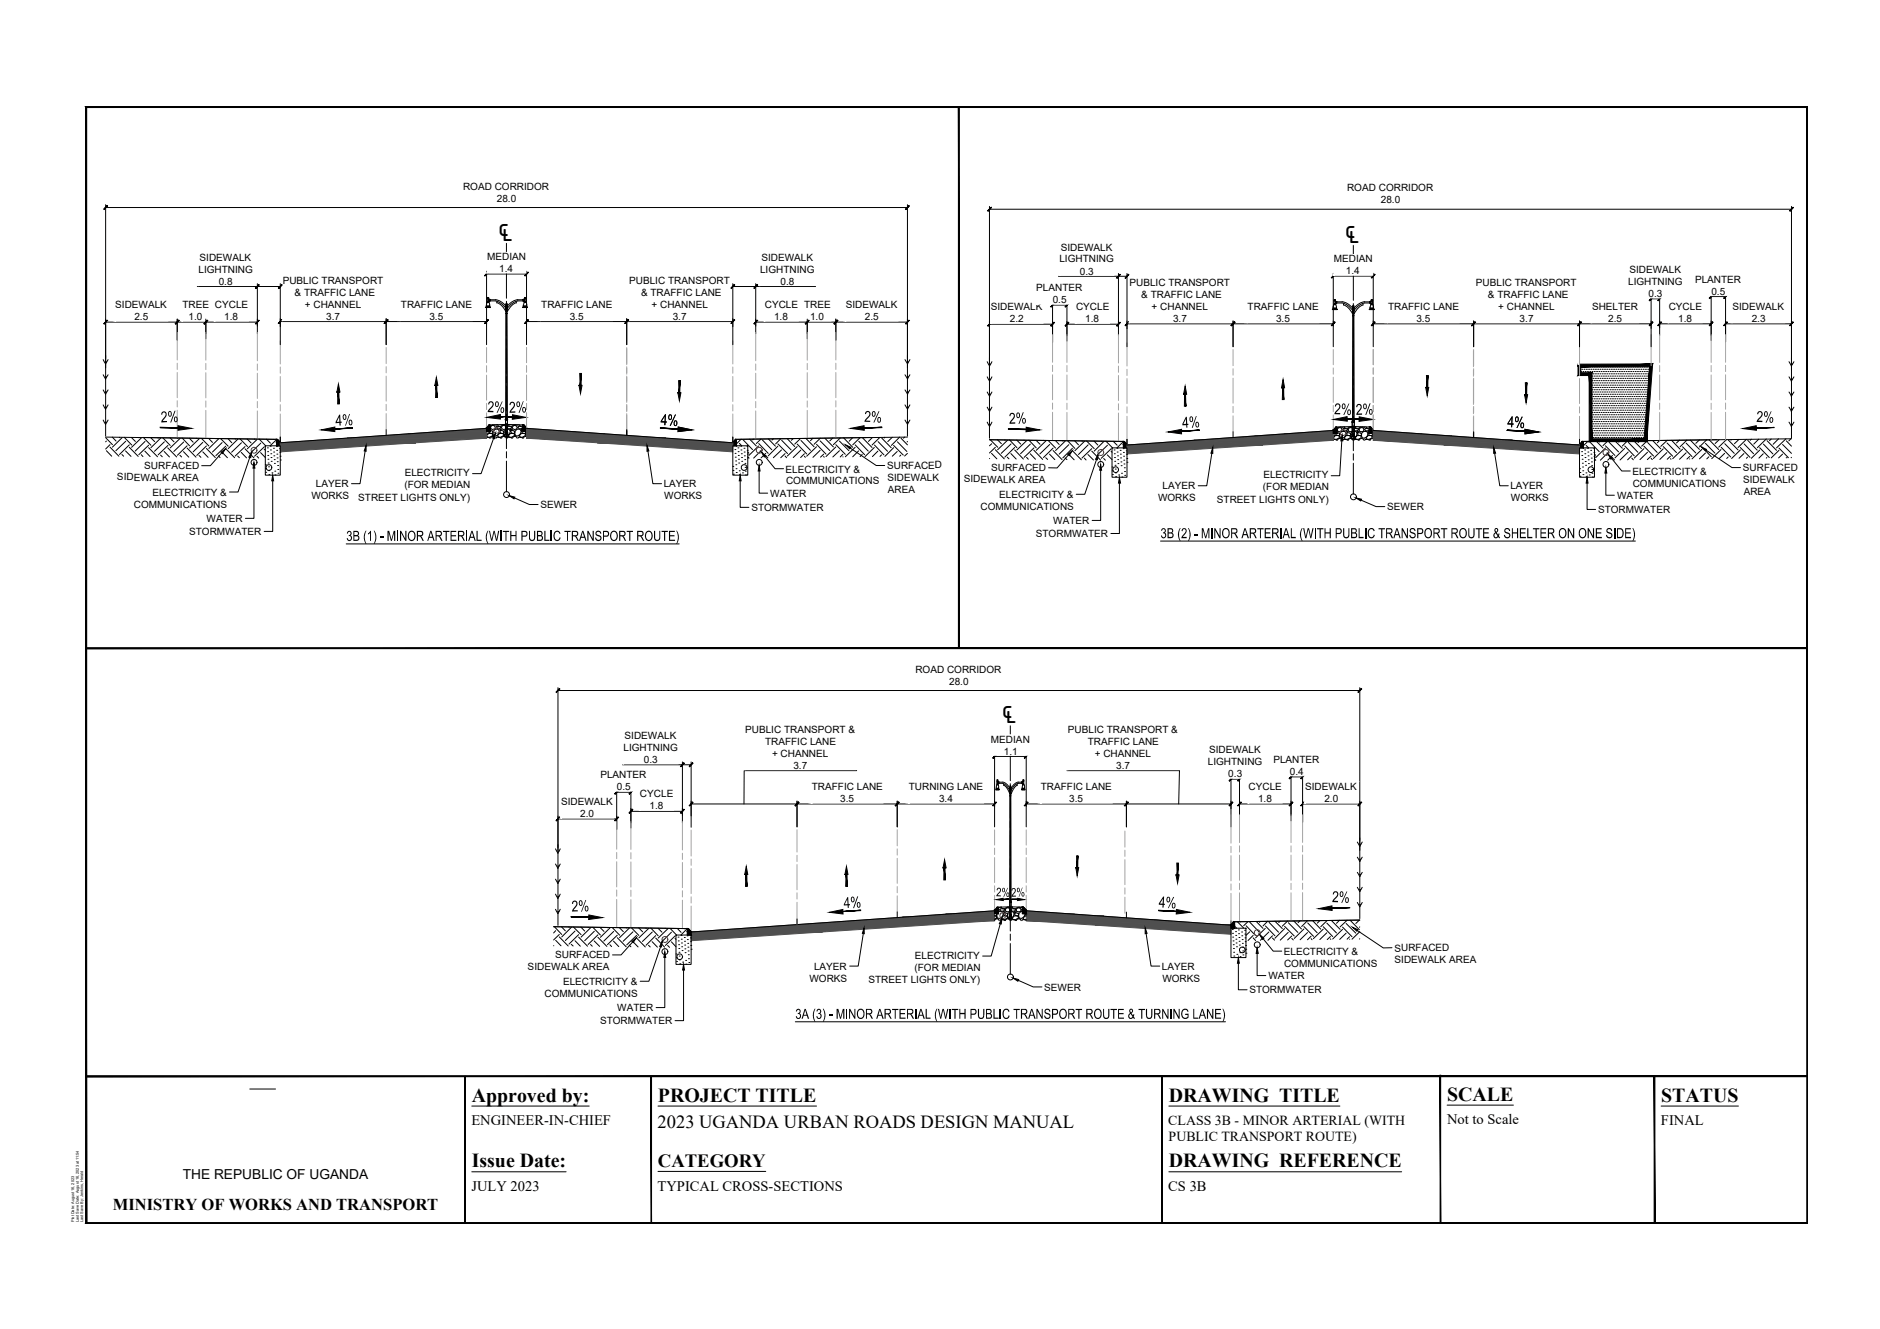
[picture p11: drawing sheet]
<svg xmlns="http://www.w3.org/2000/svg" width="420mm" height="297mm" viewBox="0 0 420 297" stroke-linecap="round" stroke-linejoin="round" font-family="sans-serif">
<defs><g id="words">
<g font-size="7">
<text x="111.2" y="53.8">℄</text>
<text x="300.5" y="54.3">℄</text>
<text x="223.8" y="161.6">℄</text>
</g>
<g font-size="4.4">
<text x="105.4" y="246.2">Approved by:</text>
<text x="147.1" y="246.2">PROJECT TITLE</text>
<text x="261.2" y="246.2">DRAWING TITLE</text>
<text x="323.4" y="246">SCALE</text>
<text x="371.2" y="246.2">STATUS</text>
<text x="105.4" y="260.9">Issue Date:</text>
<text x="261.2" y="260.9">DRAWING REFERENCE</text>
</g>
<text font-size="4.2" x="147.1" y="260.9">CATEGORY</text>
<text font-size="4.1" x="147" y="252">2023 UGANDA URBAN ROADS DESIGN MANUAL</text>
<g font-size="3.8">
<text x="36" y="94.4" transform="rotate(-2 36 94.4)">2%</text>
<text x="75" y="95.2" transform="rotate(-3 75 95.2)">4%</text>
<text x="108.9" y="92.1" transform="rotate(2 108.9 92.1)">2%</text>
<text x="147.6" y="95" transform="rotate(3 147.6 95)">4%</text>
<text x="193.1" y="94.3" transform="rotate(2 193.1 94.3)">2%</text>
<text x="225.5" y="94.7" transform="rotate(-2 225.5 94.7)">2%</text>
<text x="264.2" y="95.7" transform="rotate(-3 264.2 95.7)">4%</text>
<text x="298.1" y="92.6" transform="rotate(2 298.1 92.6)">2%</text>
<text x="336.8" y="95.4" transform="rotate(3 336.8 95.4)">4%</text>
<text x="392.5" y="94.3" transform="rotate(2 392.5 94.3)">2%</text>
<text x="127.7" y="203.8" transform="rotate(-2 127.7 203.8)">2%</text>
<text x="188.6" y="203" transform="rotate(-3 188.6 203)">4%</text>
<text x="258.9" y="202.8" transform="rotate(2 258.9 202.8)">4%</text>
<text x="297.7" y="201.6" transform="rotate(2 297.7 201.6)">2%</text>
</g>
<g font-size="3.8" fill="#a3a3a3">
<text x="113.8" y="92.3" transform="rotate(-2 113.8 92.3)">2%</text>
<text x="303.1" y="92.7" transform="rotate(-2 303.1 92.7)">2%</text>
</g>
<text font-size="3.7" x="25.2" y="270.5">MINISTRY OF WORKS AND TRANSPORT</text>
<g font-size="3.5">
<text x="77.4" y="120.9">3B (1) - MINOR ARTERIAL (WITH PUBLIC TRANSPORT ROUTE)</text>
<text x="259.4" y="120.3">3B (2) - MINOR ARTERIAL (WITH PUBLIC TRANSPORT ROUTE &amp; SHELTER ON ONE SIDE)</text>
<text x="177.7" y="227.7">3A (3) - MINOR ARTERIAL (WITH PUBLIC TRANSPORT ROUTE &amp; TURNING LANE)</text>
</g>
<g font-size="3.2">
<text x="105.4" y="251.4">ENGINEER-IN-CHIEF</text>
<text x="323.4" y="251.3">Not to Scale</text>
<text x="371.2" y="251.4">FINAL</text>
<text x="105.4" y="266.1">JULY 2023</text>
<text x="147" y="266.1">TYPICAL CROSS-SECTIONS</text>
<text x="261.1" y="266.1">CS 3B</text>
</g>
<g font-size="3.1">
<text x="261.1" y="251.4">CLASS 3B - MINOR ARTERIAL (WITH</text>
<text x="261.2" y="255">PUBLIC TRANSPORT ROUTE)</text>
<text x="40.8" y="263.5">THE REPUBLIC OF UGANDA</text>
</g>
<text font-size="3" x="222.6" y="200.3" transform="rotate(2 222.6 200.3)">2%</text>
<text font-size="3" fill="#a3a3a3" x="226" y="200.4" transform="rotate(-2 226 200.4)">2%</text>
<g font-size="2.2">
<text x="103.5" y="42.4">ROAD CORRIDOR</text>
<text x="111" y="45.1">28.0</text>
<text x="301.1" y="42.8">ROAD CORRIDOR</text>
<text x="308.6" y="45.5">28.0</text>
<text x="44.6" y="58.2">SIDEWALK</text>
<text x="108.9" y="58.2">MEDIAN</text>
<text x="170.2" y="58.2">SIDEWALK</text>
<text x="236.8" y="58.7">LIGHTNING</text>
<text x="237.1" y="56">SIDEWALK</text>
<text x="298.1" y="58.7">MEDIAN</text>
<text x="44.4" y="60.9">LIGHTNING</text>
<text x="48.9" y="63.7">0.8</text>
<text x="63.2" y="63.4">PUBLIC TRANSPORT</text>
<text x="111.6" y="60.8">1.4</text>
<text x="140.6" y="63.4">PUBLIC TRANSPORT</text>
<text x="169.9" y="60.9">LIGHTNING</text>
<text x="174.4" y="63.7">0.8</text>
<text x="231.6" y="65.1">PLANTER</text>
<text x="241.3" y="61.4">0.3</text>
<text x="252.4" y="63.9">PUBLIC TRANSPORT</text>
<text x="300.8" y="61.3">1.4</text>
<text x="329.8" y="63.9">PUBLIC TRANSPORT</text>
<text x="363.9" y="63.7">LIGHTNING</text>
<text x="364.1" y="61">SIDEWALK</text>
<text x="378.8" y="63.2">PLANTER</text>
<text x="382.5" y="65.9">0.5</text>
<text x="25.8" y="68.9">SIDEWALK</text>
<text x="30" y="71.6">2.5</text>
<text x="40.8" y="68.9">TREE</text>
<text x="42.1" y="71.6">1.0</text>
<text x="48" y="68.9">CYCLE</text>
<text x="50.1" y="71.6">1.8</text>
<text x="65.8" y="66.1">&amp; TRAFFIC LANE</text>
<text x="68.1" y="68.8">+ CHANNEL</text>
<text x="72.9" y="71.5">3.7</text>
<text x="89.6" y="68.8">TRAFFIC LANE</text>
<text x="96" y="71.5">3.5</text>
<text x="121" y="68.8">TRAFFIC LANE</text>
<text x="127.3" y="71.5">3.5</text>
<text x="143.3" y="66.1">&amp; TRAFFIC LANE</text>
<text x="145.6" y="68.8">+ CHANNEL</text>
<text x="150.4" y="71.5">3.7</text>
<text x="170.9" y="68.9">CYCLE</text>
<text x="173" y="71.6">1.8</text>
<text x="179.7" y="68.9">TREE</text>
<text x="181" y="71.6">1.0</text>
<text x="189" y="68.9">SIDEWALK</text>
<text x="193.3" y="71.6">2.5</text>
<text x="221.4" y="69.4">SIDEWALK</text>
<text x="235.3" y="67.8">0.5</text>
<text x="240.5" y="69.4">CYCLE</text>
<text x="255.1" y="66.6">&amp; TRAFFIC LANE</text>
<text x="257.4" y="69.2">+ CHANNEL</text>
<text x="262.2" y="72">3.7</text>
<text x="278.8" y="69.2">TRAFFIC LANE</text>
<text x="285.2" y="72">3.5</text>
<text x="310.2" y="69.2">TRAFFIC LANE</text>
<text x="316.6" y="72">3.5</text>
<text x="332.5" y="66.6">&amp; TRAFFIC LANE</text>
<text x="334.8" y="69.2">+ CHANNEL</text>
<text x="339.6" y="72">3.7</text>
<text x="355.8" y="69.3">SHELTER</text>
<text x="359.4" y="72">2.5</text>
<text x="368.4" y="66.4">0.3</text>
<text x="372.9" y="69.3">CYCLE</text>
<text x="375.1" y="72">1.8</text>
<text x="387.2" y="69.2">SIDEWALK</text>
<text x="391.5" y="72">2.3</text>
<text x="225.7" y="72.1">2.2</text>
<text x="242.6" y="72">1.8</text>
<text x="26.1" y="107.3" transform="rotate(1 26.1 107.3)">SIDEWALK AREA</text>
<text x="32.2" y="104.7" transform="rotate(1 32.2 104.7)">SURFACED</text>
<text x="90.5" y="106.5">ELECTRICITY</text>
<text x="175.6" y="105.6">ELECTRICITY &amp;</text>
<text x="198.3" y="104.8" transform="rotate(-1 198.3 104.8)">SURFACED</text>
<text x="198.3" y="107.6" transform="rotate(-1 198.3 107.6)">SIDEWALK</text>
<text x="215.4" y="107.8" transform="rotate(1 215.4 107.8)">SIDEWALK AREA</text>
<text x="221.5" y="105.2" transform="rotate(1 221.5 105.2)">SURFACED</text>
<text x="282.3" y="106.9">ELECTRICITY</text>
<text x="364.8" y="106.1">ELECTRICITY &amp;</text>
<text x="389.5" y="105.3" transform="rotate(-1 389.5 105.3)">SURFACED</text>
<text x="29.9" y="113.5">COMMUNICATIONS</text>
<text x="34.1" y="110.8">ELECTRICITY &amp;</text>
<text x="69.6" y="111.6">WORKS</text>
<text x="70.6" y="108.9">LAYER</text>
<text x="80.1" y="111.9">STREET LIGHTS ONLY)</text>
<text x="90.4" y="109.2">(FOR MEDIAN</text>
<text x="120.8" y="113.6">SEWER</text>
<text x="148.3" y="108.9">LAYER</text>
<text x="148.4" y="111.6">WORKS</text>
<text x="172.2" y="111">WATER</text>
<text x="175.7" y="108.3">COMMUNICATIONS</text>
<text x="198.4" y="110.2" transform="rotate(-1 198.4 110.2)">AREA</text>
<text x="219.1" y="113.9">COMMUNICATIONS</text>
<text x="223.3" y="111.3">ELECTRICITY &amp;</text>
<text x="258.8" y="112.1">WORKS</text>
<text x="259.8" y="109.4">LAYER</text>
<text x="272" y="112.3">STREET LIGHTS ONLY)</text>
<text x="282.3" y="109.6">(FOR MEDIAN</text>
<text x="337.6" y="109.4">LAYER</text>
<text x="337.7" y="112.1">WORKS</text>
<text x="361.4" y="111.5">WATER</text>
<text x="364.9" y="108.8">COMMUNICATIONS</text>
<text x="389.6" y="108" transform="rotate(-1 389.6 108)">SIDEWALK</text>
<text x="389.7" y="110.7" transform="rotate(-1 389.7 110.7)">AREA</text>
<text x="42.3" y="119.6">STORMWATER</text>
<text x="46.2" y="116.7">WATER</text>
<text x="167.9" y="114.2">STORMWATER</text>
<text x="235.4" y="117.1">WATER</text>
<text x="310" y="114.1">SEWER</text>
<text x="357.2" y="114.7">STORMWATER</text>
<text x="231.5" y="120.1">STORMWATER</text>
<text x="204.6" y="150.4">ROAD CORRIDOR</text>
<text x="212.1" y="153">28.0</text>
<text x="139.3" y="167.8">LIGHTNING</text>
<text x="139.6" y="165.1">SIDEWALK</text>
<text x="166.5" y="163.8">PUBLIC TRANSPORT &amp;</text>
<text x="171" y="166.5">TRAFFIC LANE</text>
<text x="221.5" y="166">MEDIAN</text>
<text x="238.7" y="163.8">PUBLIC TRANSPORT &amp;</text>
<text x="243.1" y="166.5">TRAFFIC LANE</text>
<text x="134.2" y="174">PLANTER</text>
<text x="143.9" y="170.5">0.3</text>
<text x="172.5" y="169.1">+ CHANNEL</text>
<text x="177.3" y="171.9">3.7</text>
<text x="224.4" y="168.6">1.1</text>
<text x="244.7" y="169.1">+ CHANNEL</text>
<text x="249.5" y="171.9">3.7</text>
<text x="269.9" y="171.1">LIGHTNING</text>
<text x="270.2" y="168.3">SIDEWALK</text>
<text x="274.5" y="173.7">0.3</text>
<text x="284.6" y="170.5">PLANTER</text>
<text x="288.3" y="173.2">0.4</text>
<text x="125.4" y="179.9">SIDEWALK</text>
<text x="137.9" y="176.6">0.5</text>
<text x="143" y="178.2">CYCLE</text>
<text x="181.4" y="176.6">TRAFFIC LANE</text>
<text x="187.8" y="179.3">3.5</text>
<text x="203.1" y="176.6">TURNING LANE</text>
<text x="209.9" y="179.3">3.4</text>
<text x="232.6" y="176.6">TRAFFIC LANE</text>
<text x="239" y="179.3">3.5</text>
<text x="279" y="176.6">CYCLE</text>
<text x="281.2" y="179.3">1.8</text>
<text x="291.7" y="176.6">SIDEWALK</text>
<text x="296" y="179.3">2.0</text>
<text x="129.7" y="182.6">2.0</text>
<text x="145.1" y="180.9">1.8</text>
<text x="124.1" y="214.1" transform="rotate(1 124.1 214.1)">SURFACED</text>
<text x="204.5" y="214.3">ELECTRICITY</text>
<text x="286.9" y="213.4">ELECTRICITY &amp;</text>
<text x="311.6" y="212.7" transform="rotate(-1 311.6 212.7)">SURFACED</text>
<text x="311.7" y="215.3" transform="rotate(-1 311.7 215.3)">SIDEWALK AREA</text>
<text x="117.9" y="216.7" transform="rotate(1 117.9 216.7)">SIDEWALK AREA</text>
<text x="125.8" y="220.2">ELECTRICITY &amp;</text>
<text x="180.9" y="219.4">WORKS</text>
<text x="181.9" y="216.7">LAYER</text>
<text x="194.1" y="219.7">STREET LIGHTS ONLY)</text>
<text x="204.4" y="217">(FOR MEDIAN</text>
<text x="233.4" y="221.4">SEWER</text>
<text x="259.7" y="216.7">LAYER</text>
<text x="259.8" y="219.4">WORKS</text>
<text x="283.5" y="218.8">WATER</text>
<text x="287" y="216.1">COMMUNICATIONS</text>
<text x="121.7" y="222.8">COMMUNICATIONS</text>
<text x="138" y="226">WATER</text>
<text x="279.2" y="222">STORMWATER</text>
<text x="134.1" y="228.9">STORMWATER</text>
</g>
<g font-size=".9">
<text x="16.5" y="273.1" transform="rotate(-90 16.5 273.1)">Plot Date: August 16, 2023</text>
<text x="17.6" y="273.1" transform="rotate(-90 17.6 273.1)">Last Save Date: August 16, 2023 at 11:54</text>
<text x="18.6" y="273.1" transform="rotate(-90 18.6 273.1)">Last Save By: Jenkins, Herald</text>
</g>
</g></defs>
<!-- layer: Z-DETL-HTCH -->
<g fill="none" stroke="#000" stroke-width=".22">
<path d="M60.4 99.7h.1M61.8 99.8h.1M108.7 96h.2M108.9 96l.3 .4-.2 .6-.3 .2M109 97.7l.5 .2M109 97.7h-.3M109 95.3l.5 .1-.2 .4M109.1 95.2l.4 .1M109.2 96h.4l-.4 .3zM109.4 95.8h-.6M109.4 96.8l.7 .1M109.5 96.8l-.3-.3 .3-.3 .5 .1 .2 .2 .1 .9"/>
<path d="M109.7 97.9l.1-.3 .4-.1 .4 .1 .1 .3M109.8 95.2l.4-.1 .4 .1 .1 .3-.1 .4-.4 .1-.4-.1-.2-.4zM110.1 97.4v-.3l-.3-.2h-.6l-.5 .5 .2 .3h.6M110.1 94.9v.1M110.1 97.4l-.6 .3M110.1 95l-.6 .2M110.2 96.6l-.1 .2M110.3 94.9l.6 .1M110.7 95.9l-.5 .5M110.8 95.9l.6 .1M110.9 95.4l.3 .4M111 94.9l-.1 .1"/>
<path d="M111.2 94.9l.2 .3 .6 .1 .5-.3M111.4 96l.2 .4-.2 .6-.5 .4h-.6M111.4 95.3l.5 .1-.2 .4M111.4 97.7l-.5 .1v.1M111.4 97.7l.5 .2M111.4 95.3h-.5M111.6 96h.4l-.3 .3zM111.8 95.8h-.6M111.9 96.8l-.2-.3 .2-.3 .7 .3-.1 .3M111.9 96.8l.6 .1M112.5 97.4l-.5 .3M112.5 97.4l.1-.3-.3-.2h-.7l-.4 .5 .2 .3h.6"/>
<path d="M112.6 94.9l-.1 .1M112.6 95.1l-.4 .1-.1 .3M112.6 97.5l-.4 .1-.1 .3M112.6 96.5v.5l.2 .4M112.6 95.1l.4 .1 .1 .3-.1 .4-.4 .1-.4-.1-.2-.4M112.6 97.5l.4 .1 .1 .3M112.8 94.9v.1h.5M113.1 95.9l-.5 .5M113.2 95.9l.6 .1M113.4 95.4l-.1 .1 .3 .3M113.5 94.9l-.2 .1M113.6 97.4l.2 .3"/>
<path d="M113.6 94.9l.2 .3M113.7 97.4l.4-.5h.6l.3 .2-.1 .3M113.7 94.9h.1M113.8 96l.3 .4M113.8 97.7h.6M113.9 95.3l.4 .1-.1 .4M113.9 97.7l-.5 .1v.1M113.9 97.7l.5 .2M113.9 95.3h-.5M114 96.4l-.1 .6-.6 .4h-.5M114 96h.5l-.4 .3zM114.2 95.8h-.5"/>
<path d="M114.3 96.8l.6 .1M114.5 97.9l.2-.3 .3-.1 .4 .1 .2 .3M114.7 95.2l.3-.1 .4 .1 .2 .3-.1 .4-.5 .1-.4-.1-.1-.4zM114.8 96.3l.2 .2-.1 .3M114.9 96.3l-.5-.1-.3 .3 .2 .3M114.9 97.4l-.5 .3M114.9 95l-.5 .2h-.6M115 94.9l-.1 .1M115.1 96.5l-.1 .5 .3 .4M115.2 94.9l.6 .1M115.6 95.9l-.6 .5M115.6 95.9l.6 .1"/>
<path d="M115.9 95.4l-.1 .1 .2 .3M115.9 94.9l-.1 .1M115.9 97.8l-.1 .1M116.1 94.9l.1 .3 .7 .1M116.2 96l.3 .4-.2 .6-.5 .4h-.5M116.3 95.3l.5 .1-.2 .4M116.3 97.7l.5 .2M116.3 97.7l-.5 .1M116.3 95.3h-.5M116.4 96h.5l-.3 .3-.1-.3M116.7 95.8h-.6M116.7 96.8l-.1-.3 .2-.3 .5 .1 .2 .2 .2 .9"/>
<path d="M116.7 96.8l.7 .1M116.9 95.5l.2 .4 .6 .1M117.2 95.1l-.4 .1M117.2 95.2l-.2 .3M117.3 97.4l-.5 .3M117.4 97.4l.1-.3-.3-.2h-.7l-.4 .5 .1 .3h.7M117.5 96.6l-.1 .2M117.7 96.2l-.2 .2M117.7 97.6h-.6l-.1 .3M165.6 99.7h.1M166.9 99.8h.1M298 96.4l.4 .5-.2 .6-.2 .2"/>
<path d="M298 98.2l.7 .2M298 97.9l.1 .3M298.2 98.2h.6M298.3 95.8l.4 .1-.2 .4M298.3 95.7h.5M298.4 96.5h.5l-.4 .2zM298.6 96.3h-.5M298.9 98.4l.1-.3 .4-.1 .4 .2 .1 .2M299.2 96.8l.2 .2M299.2 96.8l-.5-.1-.2 .2 .2 .3M299.3 95.5l-.5 .2M299.4 97.6l-.1 .3-.5 .3"/>
<path d="M299.4 95.5l.4 .2 .2 .3-.2 .4-.4 .1-.4-.1-.1-.4 .1-.3M299.4 95.6l-.4 .1M299.4 96.9l-.1 .5-.6-.1M299.4 97.6l-.3-.2h-.7l-.4 .5M299.5 96.9l-.1 .5 .2 .5h.5M299.6 95.4h.6M300 96.4l-.6 .5M300 96.4l.6 .1 .2 .4-.2 .6-.5 .4M300.2 95.8l.9 .1-.2 .4M300.2 95.8l-.1 .2 .3 .3M300.2 98.3l-.1 .1M300.2 98.2h.4l.5 .2"/>
<path d="M300.5 95.4l.1 .3h.6M300.8 96.5h.5l-.4 .2zM301 96.3h-.5M301.4 98.4v-.3l.5-.1 .3 .2 .2 .2M301.4 95.7l-.1 .3M301.7 96.8l.1 .2M301.7 96.8l-.5-.1-.3 .2 .2 .3M301.7 97.9l-.5 .3M301.7 95.4l-.5 .3M301.8 95.4l-.1 .1M301.8 97.6l-.3-.2h-.6l-.5 .5 .2 .3h.6M301.8 97.6l-.1 .3"/>
<path d="M301.9 96.9l.1 1h.5M301.9 95.5l.3 .2 .2 .3-.2 .4-.3 .1-.5-.1-.1-.4M301.9 95.6l-.5 .1M301.9 97.1l-.2 .3-.6-.1M302.4 96.4l-.6 .5M302.5 96.4l.5 .1M302.6 95.8l1 .1-.2 .4M302.6 95.8l-.1 .2 .3 .3M302.6 98.3v.1M302.6 98.2h.5l.5 .2M302.8 95.3l-.3 .2-.5-.1M302.9 95.4l.2 .3h.5"/>
<path d="M303.1 96.5l.2 .4-.2 .6-.6 .4M303.3 96.5h.4l-.4 .2zM303.5 96.3h-.6M303.8 98.4l.1-.3 .4-.1 .4 .2 .1 .2M303.9 95.7l-.1 .3M304.1 96.8l.2 .2M304.1 96.8l-.5-.1-.3 .2 .3 .3M304.2 95.5l-.6 .2M304.3 95.5l.4 .2 .1 .3-.1 .4-.4 .1-.4-.1-.2-.4M304.3 95.6l-.4 .1M304.3 96.9l-.1 .5-.6-.1M304.3 97.6l-.4-.2h-.6l-.4 .5 .2 .3h.5"/>
<path d="M304.3 97.6l-.1 .3-.6 .3M304.3 96.9v.5l.2 .5h.5M304.4 95.4h.7M304.8 96.4l-.5 .5M304.9 96.4l.6 .1 .2 .4-.2 .6-.5 .4M305.1 95.8l.9 .1-.2 .4M305.1 95.8l-.1 .2 .3 .3M305.1 98.3l-.1 .1M305.1 98.2h.4l.5 .2M305.3 95.4l.2 .3h.6M305.7 96.5h.5l-.4 .2zM305.9 96.3h-.6"/>
<path d="M306.4 95.7l-.2 .3 .1 .4h.6M306.4 95.5l-.3 .2M306.5 95.6l-.1 .1M306.5 96.8l-.4-.1-.3 .2 .2 .3M306.5 96.8l.2 .2M306.7 97.6l-.3-.2h-.6l-.5 .5 .2 .3h.6M306.7 97.6l-.1 .3-.5 .3M306.7 96.9l.2 1M306.7 97.1l-.1 .3-.6-.1M306.9 96.7l-.2 .2M306.9 98.1h-.5l-.2 .3M353.3 82h.1"/>
<path d="M353.3 83h.1M353.5 82.5h.1M353.5 83.6h.1M353.8 82h.1M353.8 83h.1M354 82.5h.1M354 83.6h.1M354.3 82h.1M354.3 83h.1M354.5 82.5h.1M354.5 83.6h.1M354.8 82h.1"/>
<path d="M354.8 83h.1M355 82.5h.1M355 83.6h.1M355.3 82h.1M355.3 83h.1M355.5 82.5h.1M355.5 83.6h.1M355.5 84.6h.1M355.5 85.6h.1M355.5 86.6h.1M355.5 87.6h.1M355.5 88.6h.1"/>
<path d="M355.5 89.6h.1M355.5 90.7h.1M355.5 91.7h.1M355.5 92.7h.1M355.5 93.7h.1M355.5 94.7h.1M355.5 95.7h.1M355.5 96.8h.1M355.5 97.8h.1M355.8 82h.1M355.8 83h.1M355.8 84.1h.1"/>
<path d="M355.8 85.1h.1M355.8 86.1h.1M355.8 87.1h.1M355.8 88.1h.1M355.8 89.1h.1M355.8 90.2h.1M355.8 91.2h.1M355.8 92.2h.1M355.8 93.2h.1M355.8 94.2h.1M355.8 95.2h.1M355.8 96.3h.1"/>
<path d="M355.8 97.3h.1M355.8 98.3h.1M356.1 82.5h.1M356.1 83.6h.1M356.1 84.6h.1M356.1 85.6h.1M356.1 86.6h.1M356.1 87.6h.1M356.1 88.6h.1M356.1 89.6h.1M356.1 90.7h.1M356.1 91.7h.1"/>
<path d="M356.1 92.7h.1M356.1 93.7h.1M356.1 94.7h.1M356.1 95.7h.1M356.1 96.8h.1M356.1 97.8h.1M356.3 82h.1M356.3 83h.1M356.3 84.1h.1M356.3 85.1h.1M356.3 86.1h.1M356.3 87.1h.1"/>
<path d="M356.3 88.1h.1M356.3 89.1h.1M356.3 90.2h.1M356.3 91.2h.1M356.3 92.2h.1M356.3 93.2h.1M356.3 94.2h.1M356.3 95.2h.1M356.3 96.3h.1M356.3 97.3h.1M356.3 98.3h.1M356.6 82.5h.1"/>
<path d="M356.6 83.6h.1M356.6 84.6h.1M356.6 85.6h.1M356.6 86.6h.1M356.6 87.6h.1M356.6 88.6h.1M356.6 89.6h.1M356.6 90.7h.1M356.6 91.7h.1M356.6 92.7h.1M356.6 93.7h.1M356.6 94.7h.1"/>
<path d="M356.6 95.7h.1M356.6 96.8h.1M356.6 97.8h.1M356.8 82h.1M356.8 83h.1M356.8 84.1h.1M356.8 85.1h.1M356.8 86.1h.1M356.8 87.1h.1M356.8 88.1h.1M356.8 89.1h.1M356.8 90.2h.1"/>
<path d="M356.8 91.2h.1M356.8 92.2h.1M356.8 93.2h.1M356.8 94.2h.1M356.8 95.2h.1M356.8 96.3h.1M356.8 97.3h.1M356.8 98.3h.1M357.1 82.5h.1M357.1 83.6h.1M357.1 84.6h.1M357.1 85.6h.1"/>
<path d="M357.1 86.6h.1M357.1 87.6h.1M357.1 88.6h.1M357.1 89.6h.1M357.1 90.7h.1M357.1 91.7h.1M357.1 92.7h.1M357.1 93.7h.1M357.1 94.7h.1M357.1 95.7h.1M357.1 96.8h.1M357.1 97.8h.1"/>
<path d="M357.3 82h.1M357.3 83h.1M357.3 84.1h.1M357.3 85.1h.1M357.3 86.1h.1M357.3 87.1h.1M357.3 88.1h.1M357.3 89.1h.1M357.3 90.2h.1M357.3 91.2h.1M357.3 92.2h.1M357.3 93.2h.1"/>
<path d="M357.3 94.2h.1M357.3 95.2h.1M357.3 96.3h.1M357.3 97.3h.1M357.3 98.3h.1M357.6 82.5h.1M357.6 83.6h.1M357.6 84.6h.1M357.6 85.6h.1M357.6 86.6h.1M357.6 87.6h.1M357.6 88.6h.1"/>
<path d="M357.6 89.6h.1M357.6 90.7h.1M357.6 91.7h.1M357.6 92.7h.1M357.6 93.7h.1M357.6 94.7h.1M357.6 95.7h.1M357.6 96.8h.1M357.6 97.8h.1M357.8 82h.1M357.8 83h.1M357.8 84.1h.1"/>
<path d="M357.8 85.1h.1M357.8 86.1h.1M357.8 87.1h.1M357.8 88.1h.1M357.8 89.1h.1M357.8 90.2h.1M357.8 91.2h.1M357.8 92.2h.1M357.8 93.2h.1M357.8 94.2h.1M357.8 95.2h.1M357.8 96.3h.1"/>
<path d="M357.8 97.3h.1M357.8 98.3h.1M358.1 82.5h.1M358.1 83.6h.1M358.1 84.6h.1M358.1 85.6h.1M358.1 86.6h.1M358.1 87.6h.1M358.1 88.6h.1M358.1 89.6h.1M358.1 90.7h.1M358.1 91.7h.1"/>
<path d="M358.1 92.7h.1M358.1 93.7h.1M358.1 94.7h.1M358.1 95.7h.1M358.1 96.8h.1M358.1 97.8h.1M358.3 82h.1M358.3 83h.1M358.3 84.1h.1M358.3 85.1h.1M358.3 86.1h.1M358.3 87.1h.1"/>
<path d="M358.3 88.1h.1M358.3 89.1h.1M358.3 90.2h.1M358.3 91.2h.1M358.3 92.2h.1M358.3 93.2h.1M358.3 94.2h.1M358.3 95.2h.1M358.3 96.3h.1M358.3 97.3h.1M358.3 98.3h.1M358.6 82.5h.1"/>
<path d="M358.6 83.6h.1M358.6 84.6h.1M358.6 85.6h.1M358.6 86.6h.1M358.6 87.6h.1M358.6 88.6h.1M358.6 89.6h.1M358.6 90.7h.1M358.6 91.7h.1M358.6 92.7h.1M358.6 93.7h.1M358.6 94.7h.1"/>
<path d="M358.6 95.7h.1M358.6 96.8h.1M358.6 97.8h.1M358.8 82h.1M358.8 83h.1M358.8 84.1h.1M358.8 85.1h.1M358.8 86.1h.1M358.8 87.1h.1M358.8 88.1h.1M358.8 89.1h.1M358.8 90.2h.1"/>
<path d="M358.8 91.2h.1M358.8 92.2h.1M358.8 93.2h.1M358.8 94.2h.1M358.8 95.2h.1M358.8 96.3h.1M358.8 97.3h.1M358.8 98.3h.1M359.1 82.5h.1M359.1 83.6h.1M359.1 84.6h.1M359.1 85.6h.1"/>
<path d="M359.1 86.6h.1M359.1 87.6h.1M359.1 88.6h.1M359.1 89.6h.1M359.1 90.7h.1M359.1 91.7h.1M359.1 92.7h.1M359.1 93.7h.1M359.1 94.7h.1M359.1 95.7h.1M359.1 96.8h.1M359.1 97.8h.1"/>
<path d="M359.4 82h.1M359.4 83h.1M359.4 84.1h.1M359.4 85.1h.1M359.4 86.1h.1M359.4 87.1h.1M359.4 88.1h.1M359.4 89.1h.1M359.4 90.2h.1M359.4 91.2h.1M359.4 92.2h.1M359.4 93.2h.1"/>
<path d="M359.4 94.2h.1M359.4 95.2h.1M359.4 96.3h.1M359.4 97.3h.1M359.4 98.3h.1M359.6 82.5h.1M359.6 83.6h.1M359.6 84.6h.1M359.6 85.6h.1M359.6 86.6h.1M359.6 87.6h.1M359.6 88.6h.1"/>
<path d="M359.6 89.6h.1M359.6 90.7h.1M359.6 91.7h.1M359.6 92.7h.1M359.6 93.7h.1M359.6 94.7h.1M359.6 95.7h.1M359.6 96.8h.1M359.6 97.8h.1M359.9 82h.1M359.9 83h.1M359.9 84.1h.1"/>
<path d="M359.9 85.1h.1M359.9 86.1h.1M359.9 87.1h.1M359.9 88.1h.1M359.9 89.1h.1M359.9 90.2h.1M359.9 91.2h.1M359.9 92.2h.1M359.9 93.2h.1M359.9 94.2h.1M359.9 95.2h.1M359.9 96.3h.1"/>
<path d="M359.9 97.3h.1M359.9 98.3h.1M360.1 82.5h.1M360.1 83.6h.1M360.1 84.6h.1M360.1 85.6h.1M360.1 86.6h.1M360.1 87.6h.1M360.1 88.6h.1M360.1 89.6h.1M360.1 90.7h.1M360.1 91.7h.1"/>
<path d="M360.1 92.7h.1M360.1 93.7h.1M360.1 94.7h.1M360.1 95.7h.1M360.1 96.8h.1M360.1 97.8h.1M360.4 82h.1M360.4 83h.1M360.4 84.1h.1M360.4 85.1h.1M360.4 86.1h.1M360.4 87.1h.1"/>
<path d="M360.4 88.1h.1M360.4 89.1h.1M360.4 90.2h.1M360.4 91.2h.1M360.4 92.2h.1M360.4 93.2h.1M360.4 94.2h.1M360.4 95.2h.1M360.4 96.3h.1M360.4 97.3h.1M360.4 98.3h.1M360.6 82.5h.1"/>
<path d="M360.6 83.6h.1M360.6 84.6h.1M360.6 85.6h.1M360.6 86.6h.1M360.6 87.6h.1M360.6 88.6h.1M360.6 89.6h.1M360.6 90.7h.1M360.6 91.7h.1M360.6 92.7h.1M360.6 93.7h.1M360.6 94.7h.1"/>
<path d="M360.6 95.7h.1M360.6 96.8h.1M360.6 97.8h.1M360.9 82h.1M360.9 83h.1M360.9 84.1h.1M360.9 85.1h.1M360.9 86.1h.1M360.9 87.1h.1M360.9 88.1h.1M360.9 89.1h.1M360.9 90.2h.1"/>
<path d="M360.9 91.2h.1M360.9 92.2h.1M360.9 93.2h.1M360.9 94.2h.1M360.9 95.2h.1M360.9 96.3h.1M360.9 97.3h.1M360.9 98.3h.1M361.1 82.5h.1M361.1 83.6h.1M361.1 84.6h.1M361.1 85.6h.1"/>
<path d="M361.1 86.6h.1M361.1 87.6h.1M361.1 88.6h.1M361.1 89.6h.1M361.1 90.7h.1M361.1 91.7h.1M361.1 92.7h.1M361.1 93.7h.1M361.1 94.7h.1M361.1 95.7h.1M361.1 96.8h.1M361.1 97.8h.1"/>
<path d="M361.4 82h.1M361.4 83h.1M361.4 84.1h.1M361.4 85.1h.1M361.4 86.1h.1M361.4 87.1h.1M361.4 88.1h.1M361.4 89.1h.1M361.4 90.2h.1M361.4 91.2h.1M361.4 92.2h.1M361.4 93.2h.1"/>
<path d="M361.4 94.2h.1M361.4 95.2h.1M361.4 96.3h.1M361.4 97.3h.1M361.4 98.3h.1M361.6 82.5h.1M361.6 83.6h.1M361.6 84.6h.1M361.6 85.6h.1M361.6 86.6h.1M361.6 87.6h.1M361.6 88.6h.1"/>
<path d="M361.6 89.6h.1M361.6 90.7h.1M361.6 91.7h.1M361.6 92.7h.1M361.6 93.7h.1M361.6 94.7h.1M361.6 95.7h.1M361.6 96.8h.1M361.6 97.8h.1M361.9 82h.1M361.9 83h.1M361.9 84.1h.1"/>
<path d="M361.9 85.1h.1M361.9 86.1h.1M361.9 87.1h.1M361.9 88.1h.1M361.9 89.1h.1M361.9 90.2h.1M361.9 91.2h.1M361.9 92.2h.1M361.9 93.2h.1M361.9 94.2h.1M361.9 95.2h.1M361.9 96.3h.1"/>
<path d="M361.9 97.3h.1M361.9 98.3h.1M362.1 82.5h.1M362.1 83.6h.1M362.1 84.6h.1M362.1 85.6h.1M362.1 86.6h.1M362.1 87.6h.1M362.1 88.6h.1M362.1 89.6h.1M362.1 90.7h.1M362.1 91.7h.1"/>
<path d="M362.1 92.7h.1M362.1 93.7h.1M362.1 94.7h.1M362.1 95.7h.1M362.1 96.8h.1M362.1 97.8h.1M362.4 82h.1M362.4 83h.1M362.4 84.1h.1M362.4 85.1h.1M362.4 86.1h.1M362.4 87.1h.1"/>
<path d="M362.4 88.1h.1M362.4 89.1h.1M362.4 90.2h.1M362.4 91.2h.1M362.4 92.2h.1M362.4 93.2h.1M362.4 94.2h.1M362.4 95.2h.1M362.4 96.3h.1M362.4 97.3h.1M362.4 98.3h.1M362.7 82.5h.1"/>
<path d="M362.7 83.6h.1M362.7 84.6h.1M362.7 85.6h.1M362.7 86.6h.1M362.7 87.6h.1M362.7 88.6h.1M362.7 89.6h.1M362.7 90.7h.1M362.7 91.7h.1M362.7 92.7h.1M362.7 93.7h.1M362.7 94.7h.1"/>
<path d="M362.7 95.7h.1M362.7 96.8h.1M362.7 97.8h.1M362.9 82h.1M362.9 83h.1M362.9 84.1h.1M362.9 85.1h.1M362.9 86.1h.1M362.9 87.1h.1M362.9 88.1h.1M362.9 89.1h.1M362.9 90.2h.1"/>
<path d="M362.9 91.2h.1M362.9 92.2h.1M362.9 93.2h.1M362.9 94.2h.1M362.9 95.2h.1M362.9 96.3h.1M362.9 97.3h.1M362.9 98.3h.1M363.2 82.5h.1M363.2 83.6h.1M363.2 84.6h.1M363.2 85.6h.1"/>
<path d="M363.2 86.6h.1M363.2 87.6h.1M363.2 88.6h.1M363.2 89.6h.1M363.2 90.7h.1M363.2 91.7h.1M363.2 92.7h.1M363.2 93.7h.1M363.2 94.7h.1M363.2 95.7h.1M363.2 96.8h.1M363.2 97.8h.1"/>
<path d="M363.4 82h.1M363.4 83h.1M363.4 84.1h.1M363.4 85.1h.1M363.4 86.1h.1M363.4 87.1h.1M363.4 88.1h.1M363.4 89.1h.1M363.4 90.2h.1M363.4 91.2h.1M363.4 92.2h.1M363.4 93.2h.1"/>
<path d="M363.4 94.2h.1M363.4 95.2h.1M363.4 96.3h.1M363.4 97.3h.1M363.4 98.3h.1M363.7 82.5h.1M363.7 83.6h.1M363.7 84.6h.1M363.7 85.6h.1M363.7 86.6h.1M363.7 87.6h.1M363.7 88.6h.1"/>
<path d="M363.7 89.6h.1M363.7 90.7h.1M363.7 91.7h.1M363.7 92.7h.1M363.7 93.7h.1M363.7 94.7h.1M363.7 95.7h.1M363.7 96.8h.1M363.7 97.8h.1M363.9 82h.1M363.9 83h.1M363.9 84.1h.1"/>
<path d="M363.9 85.1h.1M363.9 86.1h.1M363.9 87.1h.1M363.9 88.1h.1M363.9 89.1h.1M363.9 90.2h.1M363.9 91.2h.1M363.9 92.2h.1M363.9 93.2h.1M363.9 94.2h.1M363.9 95.2h.1M363.9 96.3h.1"/>
<path d="M363.9 97.3h.1M363.9 98.3h.1M364.2 82.5h.1M364.2 83.6h.1M364.2 84.6h.1M364.2 85.6h.1M364.2 86.6h.1M364.2 87.6h.1M364.2 88.6h.1M364.2 89.6h.1M364.2 90.7h.1M364.2 91.7h.1"/>
<path d="M364.2 92.7h.1M364.2 93.7h.1M364.2 94.7h.1M364.2 95.7h.1M364.2 96.8h.1M364.2 97.8h.1M364.4 82h.1M364.4 83h.1M364.4 84.1h.1M364.4 85.1h.1M364.4 86.1h.1M364.4 87.1h.1"/>
<path d="M364.4 88.1h.1M364.4 89.1h.1M364.4 90.2h.1M364.4 91.2h.1M364.4 92.2h.1M364.4 93.2h.1M364.4 94.2h.1M364.4 95.2h.1M364.4 96.3h.1M364.4 97.3h.1M364.4 98.3h.1M364.7 82.5h.1"/>
<path d="M364.7 83.6h.1M364.7 84.6h.1M364.7 85.6h.1M364.7 86.6h.1M364.7 87.6h.1M364.7 88.6h.1M364.7 89.6h.1M364.7 90.7h.1M364.7 91.7h.1M364.7 92.7h.1M364.7 93.7h.1M364.7 94.7h.1"/>
<path d="M364.7 95.7h.1M364.7 96.8h.1M364.7 97.8h.1M364.9 82h.1M364.9 83h.1M364.9 84.1h.1M364.9 85.1h.1M364.9 86.1h.1M364.9 87.1h.1M364.9 88.1h.1M364.9 89.1h.1M364.9 90.2h.1"/>
<path d="M364.9 91.2h.1M364.9 92.2h.1M364.9 93.2h.1M364.9 94.2h.1M364.9 95.2h.1M364.9 96.3h.1M364.9 97.3h.1M364.9 98.3h.1M365.2 82.5h.1M365.2 83.6h.1M365.2 84.6h.1M365.2 85.6h.1"/>
<path d="M365.2 86.6h.1M365.2 87.6h.1M365.2 88.6h.1M365.2 89.6h.1M365.2 90.7h.1M365.2 91.7h.1M365.2 92.7h.1M365.2 93.7h.1M365.2 94.7h.1M365.2 95.7h.1M365.2 96.8h.1M365.2 97.8h.1"/>
<path d="M365.4 82h.1M365.4 83h.1M365.4 84.1h.1M365.4 85.1h.1M365.4 86.1h.1M365.4 87.1h.1M365.4 88.1h.1M365.4 89.1h.1M365.4 90.2h.1M365.4 91.2h.1M365.4 92.2h.1M365.4 93.2h.1"/>
<path d="M365.4 94.2h.1M365.4 95.2h.1M365.4 96.3h.1M365.4 97.3h.1M365.4 98.3h.1M365.7 82.5h.1M365.7 83.6h.1M365.7 84.6h.1M365.7 85.6h.1M365.7 86.6h.1M365.7 87.6h.1M365.7 88.6h.1"/>
<path d="M365.7 89.6h.1M365.7 90.7h.1M365.7 91.7h.1M365.7 92.7h.1M365.7 93.7h.1M365.7 94.7h.1M365.7 95.7h.1M365.7 96.8h.1M365.7 97.8h.1M366 82h.1M366 83h.1M366 84.1h.1"/>
<path d="M366 85.1h.1M366 86.1h.1M366 87.1h.1M366 88.1h.1M366 89.1h.1M366 90.2h.1M366 91.2h.1M366 92.2h.1M366 93.2h.1M366 94.2h.1M366 95.2h.1M366 96.3h.1"/>
<path d="M366 97.3h.1M366 98.3h.1M366.2 82.5h.1M366.2 83.6h.1M366.2 84.6h.1M366.2 85.6h.1M366.2 86.6h.1M366.2 87.6h.1M366.2 88.6h.1M366.2 89.6h.1M366.2 90.7h.1M366.2 91.7h.1"/>
<path d="M366.2 92.7h.1M366.2 93.7h.1M366.2 94.7h.1M366.2 95.7h.1M366.2 96.8h.1M366.2 97.8h.1M366.5 82h.1M366.5 83h.1M366.5 84.1h.1M366.5 85.1h.1M366.5 86.1h.1M366.5 87.1h.1"/>
<path d="M366.5 88.1h.1M366.5 89.1h.1M366.5 90.2h.1M366.5 91.2h.1M366.5 92.2h.1M366.5 93.2h.1M366.5 94.2h.1M366.5 95.2h.1M366.5 96.3h.1M366.5 97.3h.1M366.5 98.3h.1M366.7 82.5h.1"/>
<path d="M366.7 83.6h.1M366.7 84.6h.1M366.7 85.6h.1M366.7 86.6h.1M366.7 87.6h.1M366.7 88.6h.1M366.7 89.6h.1M366.7 90.7h.1M366.7 91.7h.1M366.7 92.7h.1M366.7 93.7h.1M366.7 94.7h.1"/>
<path d="M366.7 95.7h.1M366.7 96.8h.1M366.7 97.8h.1M367 82h.1M367 83h.1M367 84.1h.1M367 85.1h.1M367 86.1h.1M367 87.1h.1M367 88.1h.1M367 89.1h.1M367 90.2h.1"/>
<path d="M367 91.2h.1M367 92.2h.1M367 93.2h.1M367 94.2h.1M367 95.2h.1M367 96.3h.1M367 97.3h.1M367 98.3h.1M367.2 82.5h.1M367.2 83.6h.1M367.2 84.6h.1M367.2 85.6h.1"/>
<path d="M367.2 86.6h.1M367.2 87.6h.1M367.2 88.6h.1M367.2 89.6h.1M367.2 90.7h.1M367.2 91.7h.1M367.2 92.7h.1M367.2 93.7h.1M367.2 94.7h.1M367.2 95.7h.1M367.2 96.8h.1M367.2 97.8h.1"/>
<path d="M367.5 82h.1M367.5 83h.1M367.5 84.1h.1M367.5 85.1h.1M367.5 86.1h.1M367.5 87.1h.1M367.5 88.1h.1M367.5 89.1h.1M367.5 90.2h.1M367.5 91.2h.1M367.5 92.2h.1M367.5 93.2h.1"/>
<path d="M367.5 94.2h.1M367.5 95.2h.1M367.5 96.3h.1M367.5 97.3h.1M367.5 98.3h.1M367.7 82.5h.1M367.7 83.6h.1M367.7 84.6h.1M367.7 85.6h.1M367.7 86.6h.1M367.7 87.6h.1M367.7 88.6h.1"/>
<path d="M367.7 89.6h.1M367.7 90.7h.1M367.7 91.7h.1M367.7 92.7h.1M367.7 93.7h.1M367.7 94.7h.1M367.7 95.7h.1M367.7 96.8h.1M367.7 97.8h.1M368 82h.1M368 83h.1M368 84.1h.1"/>
<path d="M368 85.1h.1M368 86.1h.1M368 87.1h.1M368 88.1h.1M368 89.1h.1M368 90.2h.1M368 91.2h.1M368 92.2h.1M368 93.2h.1M368 94.2h.1M368.2 82.5h.1M368.2 83.6h.1"/>
<path d="M368.2 84.6h.1M368.2 85.6h.1M368.2 86.6h.1M368.2 87.6h.1M368.2 88.6h.1M368.2 89.6h.1M368.2 90.7h.1M368.2 91.7h.1M368.5 82h.1M368.5 83h.1M368.5 84.1h.1M368.5 85.1h.1"/>
<path d="M368.5 86.1h.1M368.5 87.1h.1M368.5 88.1h.1M368.8 82.5h.1M368.8 83.6h.1M368.8 84.6h.1M59.3 103.9h.1M59.3 104.7h.1M59.4 105.6h.1M59.8 100.1h.1M59.8 101h.1M59.8 101.8h.1"/>
<path d="M59.9 102.6h.1M59.9 103.5h.1M60 104.3h.1M60.1 105.2h.1M60.1 106.1h.1M60.4 100.6h.1M60.5 101.4h.1M60.6 102.3h.1M60.6 103.1h.1M60.8 105.7h.1M61.1 100.2h.1M61.2 101h.1"/>
<path d="M61.2 101.9h.1M61.3 102.7h.1M61.3 103.6h.1M61.4 105.3h.1M61.5 106.2h.1M61.8 100.7h.1M61.9 101.5h.1M61.9 102.3h.1M62 103.2h.1M62 104h.1M62.1 104.9h.1M62.1 105.8h.1"/>
<path d="M62.5 100.3h.1M62.6 101.1h.1M62.6 102h.1M62.6 102.8h.1M163.8 104.3h.1M163.8 105.1h.1M163.9 106h.1M164.2 100.5h.1M164.3 101.3h.1M164.3 102.2h.1M164.4 103h.1M164.5 103.9h.1"/>
<path d="M164.5 104.8h.1M164.5 105.6h.1M164.9 100.1h.1M165 101h.1M165 101.8h.1M165 102.6h.1M165.1 103.5h.1M165.2 105.2h.1M165.3 106.1h.1M165.6 100.6h.1M165.7 101.4h.1M165.7 102.3h.1"/>
<path d="M165.8 103.1h.1M165.9 105.7h.1M166.3 100.2h.1M166.3 101h.1M166.4 101.9h.1M166.4 102.7h.1M166.5 103.6h.1M166.5 104.5h.1M166.6 105.3h.1M166.6 106.2h.1M167 100.7h.1M167 101.5h.1"/>
<path d="M167.1 102.3h.1M248.5 104.4h.1M248.6 105.2h.1M248.6 106.1h.1M249 100.6h.1M249 101.4h.1M249.1 102.3h.1M249.1 103.1h.1M249.2 104h.1M249.2 104.8h.1M249.3 105.7h.1M249.3 106.5h.1"/>
<path d="M249.6 100.2h.1M249.7 101h.1M249.8 101.9h.1M249.8 102.7h.1M249.8 103.6h.1M250 106.2h.1M250.3 100.7h.1M250.4 101.5h.1M250.4 102.3h.1M250.5 103.2h.1M250.6 104.1h.1M250.6 105.8h.1"/>
<path d="M250.7 106.6h.1M251 100.3h.1M251.1 101.1h.1M251.1 102h.1M251.1 102.9h.1M251.2 103.7h.1M251.3 104.5h.1M251.3 105.4h.1M251.4 106.2h.1M251.7 100.7h.1M251.8 101.6h.1M251.8 102.5h.1"/>
<path d="M251.9 103.3h.1M353 104.8h.1M353.1 105.6h.1M353.1 106.5h.1M353.5 101h.1M353.5 101.8h.1M353.6 102.6h.1M353.6 103.5h.1M353.7 104.4h.1M353.7 105.2h.1M353.8 106.1h.1M354.1 100.6h.1"/>
<path d="M354.2 101.4h.1M354.2 102.3h.1M354.3 103.2h.1M354.4 104h.1M354.4 105.7h.1M354.5 106.5h.1M354.8 100.2h.1M354.9 101h.1M354.9 101.9h.1M355 102.8h.1M355 103.6h.1M355.2 106.2h.1"/>
<path d="M355.5 100.7h.1M355.5 101.5h.1M355.6 102.4h.1M355.7 103.2h.1M355.7 104.1h.1M355.8 104.9h.1M355.8 105.8h.1M355.9 106.6h.1M356.2 100.3h.1M356.2 101.1h.1M356.3 102h.1M356.3 102.9h.1"/>
<path d="M151.1 213.2h.1M151.2 214.1h.1M151.2 214.9h.1M151.5 209.5h.1M151.6 210.3h.1M151.7 211.1h.1M151.7 212h.1M151.8 212.8h.1M151.8 213.7h.1M151.8 214.5h.1M151.9 215.4h.1M152.2 209.1h.1"/>
<path d="M152.3 209.9h.1M152.3 210.8h.1M152.3 211.6h.1M152.4 212.5h.1M152.6 215h.1M152.9 209.5h.1M153 210.4h.1M153 211.2h.1M153.1 212.1h.1M153.1 212.9h.1M153.2 214.7h.1M153.3 215.5h.1"/>
<path d="M153.6 209.2h.1M153.6 210h.1M153.7 210.8h.1M153.7 211.7h.1M153.8 212.5h.1M153.8 213.4h.1M153.9 214.3h.1M154 215.1h.1M154.3 209.6h.1M154.3 210.5h.1M154.4 211.3h.1M154.5 212.2h.1"/>
<path d="M222.3 205.7l.1-.2 .4-.2 .4 .2 .1 .3M222.3 204.7h.4M222.3 204.7l.4 .2v.4M222.7 204.2l.1 .1M222.7 205.2l-.4 .2M222.8 204.2l.2 1.1M222.8 204.5l-.1 .2M223.1 202.8h.4M223.1 203l.2 .4-.2 .3M223.3 203.7l-.2 .2M223.4 203.7l.6 .1M223.5 203.1l1 .1-.2 .4"/>
<path d="M223.5 203.2l.3 .5M223.6 202.7l-.1 .1M223.8 205.2l.2 .3M223.8 205.2l.4-.5h.7l.3 .2-.1 .4M223.8 202.7l.2 .4h.6M224 203.8l.2 .4-.2 .6-.5 .5-.5-.1M224 205.5l.6 .1M224 205.5l-.5 .1v.2M224 205.6l.5 .2M224.4 203.7l.2 .2-.3 .2-.1-.3h.2M224.4 203.6l-.6 .1M224.6 203.4l.2 .3 .4 .1 .4-.1 .1-.3-.1-.3-.4-.2-.4 .1-.1 .4"/>
<path d="M224.7 205.8l.1-.3 .4-.2 .4 .2 .1 .3M225.1 205.2l-.5 .3M225.1 202.8l-.5 .3M225.2 202.7l-.1 .1M225.2 204.3l-.7-.3-.2 .3 .2 .3 .6 .1M225.2 204.3l-.1 .4M225.2 204.3v.5l.2 .5M225.4 202.7v.1h.5M225.7 203.7l-.5 .5M225.8 203.7l.6 .1M226 203.1l.9 .1-.1 .4M226 203.2l-.1 .2 .3 .3"/>
<path d="M226.1 202.7l-.2 .1M226.2 205.2l.2 .3M226.2 202.8l.2 .3h.6M226.3 205.2l.4-.5h.6l.4 .2-.2 .4M226.3 202.7v.1M226.4 203.8l.3 .4M226.4 205.5l.6 .1M226.5 205.5l-.5 .1-.1 .2M226.5 205.6l.5 .2M226.6 204.2l-.1 .6-.6 .5-.5-.1M226.8 203.7l.3 .2-.4 .2-.1-.3h.2M226.9 203.6l-.6 .1"/>
<path d="M227.1 205.8l.2-.3 .4-.2 .3 .2 .2 .3M227.3 203l.4-.1 .3 .2 .2 .3-.1 .3-.4 .1-.5-.1-.1-.3zM227.4 204.1l.3 .2M227.5 204.1l-.5-.1-.3 .3 .2 .3 .6 .1M227.5 205.2l-.5 .3M227.5 202.8l-.5 .3M227.6 202.7l-.1 .1M227.7 204.3l-.2 .4M227.7 204.3v.5l.2 .5M227.8 202.7l.6 .1M228.2 203.7l-.5 .5M228.2 203.7l.3 .1"/>
<path d="M228.4 203.1h.1M228.5 203.2v.3M228.5 202.8h-.1M228.5 205.6l-.1 .2M228.7 205.2l.1 .3 .5 .1M228.9 205.6l.4 .1M228.9 205.5l-.5 .1M229.1 204.2l-.2 .6-.5 .5-.5-.1M229.3 204.2v.3M229.3 204.7h-.2l-.4 .5M275.4 207.8h.1M275.4 208.6h.1"/>
<path d="M275.5 209.5h.1M275.6 210.3h.1M275.6 211.1h.1M275.7 212h.1M275.7 212.8h.1M275.7 213.7h.1M276.1 208.2h.1M276.2 209.1h.1M276.2 209.9h.1M276.3 210.8h.1M276.3 211.6h.1M276.4 213.3h.1"/>
<path d="M276.8 207.8h.1M276.8 208.7h.1M276.9 209.5h.1M276.9 210.4h.1M277 211.2h.1M277.1 212.9h.1M277.1 213.8h.1M277.5 208.3h.1M277.5 209.2h.1M277.6 210h.1M277.7 210.8h.1M277.7 211.7h.1"/>
<path d="M277.7 212.5h.1M277.8 213.4h.1M278.2 207.9h.1M278.2 208.8h.1M278.2 209.6h.1M278.3 210.5h.1M278.4 211.3h.1M278.4 212.2h.1M278.5 213h.1"/>
</g>
<!-- layer: Z-DETL-MINR -->
<g fill="#000" stroke="#000" stroke-width=".22">
<path d="M353.3 83.3l-.6 .6 3.1-.6zM352.7 83.9l3.1-.6-.6 .6zM355.8 83.3l-.6 .6 .6 14.2zM355.2 83.9l.6 14.2-.6 .6zM355.8 98.1l-.6 .6 12.2-.6zM355.2 98.7l12.2-.6 .6 .6zM368.7 82l-1.3 16.1 .6 .6zM368.7 82l.6-.6-1.3 17.3zM353 82h15.7l.6-.6zM353 81.4h16.3l-16.3 .6z"/>
<path d="M352.7 81.7l.6 1.6v-1.6zM352.7 81.7l.6 1.6-.6 .6z"/>
</g>
<path d="M353 81.7h.1" fill="none" stroke="#000" stroke-width=".22"/>
<!-- layer: G-BENCHMARKS -->
<g fill="none" stroke="#000" stroke-width=".22">
<path d="M108.5 68.7h1.1zM108.7 68.4h.8v.1h-.8zM108.7 68.5l-.1 .2M108.7 68.1v.3M108.9 66.7l.3 .1zM108.9 67.4h.3v.2h-.3zM108.9 67.6l-.2 .5M108.9 66.7l.1-.2h.2v.2M108.9 66.8v.6l.3-.1M109.2 66.9h.1v.4h-.1zM109.2 66.8v.1M109.3 67.6l.1 .5"/>
<path d="M109.3 66.9h.2v.4h-.2zM109.4 68.1v.3M109.5 66.9v.4zM109.5 68.5v.2M109.5 67a3.6 3.6 0 0 1 3.6 1.4v-.1M109.5 67.3h1.2M110.7 67.2l1.3 .6 1.1 1.2M111 67.4v.3M111.1 67.7l1 .6 .9 1.3M113 69.7h.1M113.1 70l.2 .1zM113.1 69.4l.2 .1z"/>
<path d="M113.1 68.4v.8l-.1-.3M113.1 68.1h.1l.1 1.3v-1.3h-.2v1.3zM113.1 68l.2 .1zM113.1 68.1l-.1 .3M113.1 70l.3 .1zM113.1 69.4l.3 .1zM113.1 68.1v1.3v-1.3h.2v1.3v-1.3zM113.1 69.5v.5M113.1 70.1v23.3M113.1 68l.1-.2 .1 .2M113.2 70.1h.1M113.2 69.5h.1"/>
<path d="M113.3 70.1l.1 23.3M113.3 69.5v.5M113.3 69.7h.1M113.3 68.1v.2M113.3 69v.2M113.3 68.3v.7M115.4 67.7l-1.1 .6-.9 1.3M115.4 67.4v.3M115.7 67.3h1.2M115.7 67h1.2M115.7 67.2l-1.2 .6-1.2 1.2M115.7 67a4.6 4.6 0 0 0-2.4 1.4v-.1"/>
<path d="M116.8 68.7h1.1zM116.9 66.9l.1 .4zM117 66.9h.1v.4h-.1zM117 68.4h.8v.1h-.8zM117 68.1v.3M117 68.5l-.1 .2M117.1 66.9h.1v.4h-.1zM117.2 66.7l.3 .1zM117.2 67.4h.3v.2h-.3zM117.2 67.6l-.2 .5M117.2 66.8v.1M117.2 66.5h.3"/>
<path d="M117.3 66.5l-.1 .2M117.5 66.5v.2M117.5 66.8v.6l-.3-.1M117.5 67.6l.2 .5M117.7 68.1v.3M117.8 68.5v.2M297.8 69.1l1.1 .1zM297.9 68.8h.8v.2h-.8zM297.9 69l-.1 .1M297.9 68.6v.2M298.1 68.1l-.2 .5M298.1 67.2h.4v.1h-.4z"/>
<path d="M298.1 67.9h.4v.2h-.4zM298.1 67.3v.6h.3v-.1M298.1 67.1l.1-.1 .2-.1 .1 .2M298.2 68.1h-.1M298.4 67.4h.2v.4h-.2zM298.4 67.3v.1M298.5 68.1h.1M298.6 68.1l.1 .5M298.6 67.4h.1v.4h-.1zM298.7 67.4l.1 .4zM298.7 68.6v.2M298.7 69l.1 .1"/>
<path d="M298.8 67.5a3.5 3.5 0 0 1 3.5 1.3M298.8 67.7h1.1M300 67.7l1.2 .6 1.1 1.1M300.3 67.8v.4M300.3 68.2l1 .6 1.1 1.3M302.3 68.8v.1M302.3 70.5h.2v.1h-.2zM302.3 69.8h.2v.2h-.2zM302.3 68.9v.5M302.3 68.6v1.2l.1-1.2h.1v1.2v-1.2zM302.3 68.5l.2 .1zM302.3 70.5h.3v.1h-.3z"/>
<path d="M302.3 69.8h.3v.2h-.3zM302.3 68.6v.2l.1-.2M302.3 69.7v-.2l.1 .2M302.3 68.5l.1-.3 .1 .3M302.4 68.6h.1v1.2v-1.2h-.1v1.2zM302.4 70.6l-.1 23.3M302.4 70v.5M302.4 68.5l.1-.3 .1 .3M302.4 70.5l.1 .1zM302.4 69.8l.1 .2zM302.5 70.1h.1M302.5 70.6l.1 23.3"/>
<path d="M302.5 68.6v.2M302.5 69.5v.2l.1-.2M302.5 70v.5M302.5 68.8l.1 .6M304.6 67.8v.4l-1 .6-1 1.3M304.9 67.5h1.2M305 67.4a4.6 4.6 0 0 0-2.4 1.4h-.1M306 69.1l1.2 .1zM306.1 67.7a3.5 3.5 0 0 0-3.5 1.7M306.1 67.4l.1 .4zM306.2 67.4h.1v.4h-.1zM306.2 68.8h.8v.2h-.8z"/>
<path d="M306.2 68.6v.2M306.2 69l-.1 .1M306.3 67.4h.1v.4h-.1zM306.4 68.1l-.2 .5M306.4 67.2h.4v.1h-.4zM306.4 67.9h.4v.2h-.4zM306.4 68.1h-.1M306.4 67.3v.1M306.5 67l.2-.1 .1 .2M306.5 66.9l-.1 .2M306.7 67.3v.6h-.3v-.1M306.8 68.1h.1"/>
<path d="M306.8 68.1l.2 .5M306.9 68.6v.2M307 69l.1 .1M112.8 97.4v.2h.8v-.2v.2h-.8zM112.9 97.1l-.1 .2M112.9 96.5h.5v.3h-.5zM112.9 93.7h.5v.2h-.5zM113 96.8l-.1 .3h.6l-.1-.3M113 93.9v2.6M113 93.5v.2M113.4 93.5v.2M113.4 93.9v2.9h-.5v-.3"/>
<path d="M113.5 97.1l.2 .2M302 97.8v.3h.9v-.3v.3h-.9zM302.1 97.5l-.1 .3M302.2 97v.2h.5v-.2M302.2 97h.5v.2h-.5zM302.2 94.2h.5v.2h-.5zM302.2 97.2l-.1 .4h.7l-.1-.4M302.2 94.4v2.6M302.2 94v.2M302.6 94l.1 .2M302.7 94.4v2.6M302.8 97.5l.1 .3"/>
<path d="M222.5 176.5l.8 .1zM222.6 176.2h.6v.1h-.6zM222.6 176.3v.2M222.8 174.6v.6h.2M222.8 174.5l.2 .1zM222.8 175.2h.2v.2h-.2zM222.8 175.4l-.1 .8M222.8 174.3h.2M222.9 174.3l-.1 .2M223 174.7l.1 .5zM223 174.6v.1M223 174.3v.2"/>
<path d="M223.1 175.4v.1M223.1 174.7l.1 .5zM223.1 175.5l.1 .4M223.2 174.7l.1 .5zM223.2 176v.2M223.2 176.3l.1 .2M223.3 175.1h.8M223.3 174.8h.8M224.1 175.1a2.84 2.84 0 0 1 1.6 1.7M224.1 174.8l.7 .3 .9 1M224.3 175.5l.9 .8 .5 1.1M224.3 175.2v.3"/>
<path d="M225.7 177.4h.1M225.7 176.8h.1M225.7 177.8l.2 .1zM225.7 177.2l.2 .1zM225.7 176.2v.8v-.2M225.7 176.1h.1M225.7 177.2v-1.2h.2v1.2M225.7 175.8l.2 .2zM225.7 177.2v-1.2l.2 1.2M225.7 177.2l.1-1.2 .1 1.2M225.7 176v.1M225.7 177.3v.5"/>
<path d="M225.7 177.9v23.3M225.7 175.8l.1-.2 .1 .2M225.8 177.9h.1M225.8 177.3h.1M225.8 177.4h.2M225.9 177.9v23.3M225.9 176v.1M225.9 177.3v.5M225.9 176.2v.8M225.9 176.1h.1M226 176.8h-.1M227.3 175.2v.3"/>
<path d="M227.4 175.5l-.9 .8-.5 1.1M227.6 175.1a2.84 2.84 0 0 0-1.7 1.7M227.6 175.1h.8M227.6 174.8h.8M227.6 174.8l-.7 .3-1 1M228.3 176.5l.8 .1zM228.4 174.7v.5zM228.4 174.7h.1v.5h-.1zM228.4 176.2h.6v.1h-.6zM228.4 176.3v.2M228.5 174.7l.1 .5zM228.5 175.5v.7"/>
<path d="M228.6 174.5l.2 .1zM228.6 175.2h.2v.2h-.2zM228.6 174.6v.1M228.6 175.4l-.1 .1M228.6 174.3h.2M228.7 174.3l-.1 .2M228.8 174.6v.6h-.2M228.8 174.3v.2M228.9 175.4l.1 .5M229 176v.2M229 176.3l.1 .2M225.5 205.2v.2h.6v-.2v.2h-.6z"/>
<path d="M225.6 204.9l-.1 .3M225.6 204.4v.2h.4v-.2M225.6 204.4h.4v.2h-.4zM225.6 201.5h.4v.2h-.4zM225.7 204.6l-.1 .3h.4v-.3M225.7 201.7v2.7M226 201.7v2.7M226.1 204.9v.3"/>
</g>
<!-- layer: 0 -->
<g fill="none" stroke="#000" stroke-width=".22">
<path d="M19.2 23.9h384.7v216.7h-384.7zM23.6 97.8l1.5 1.6M23.8 98.6l-.2 .1M24.6 99.4l-1 1M24.6 99.9l2 2.1M25.1 97.7l.8 .9M26.7 97.7v.1M27.3 97.8l-2.2 2.1M27.8 97.7l1.6 1.8M28.1 98.6l-2.2 2.1M28.9 99.4l-2.2 2.2M28.9 100l2 2"/>
<path d="M29.4 97.8l.9 .9M31 97.8l.1 .1M31.6 97.9l-2.2 2.1M32.1 97.8l1.6 1.7M32.4 98.7l-2.2 2.1M33.2 99.5l-2.2 2.1M33.7 97.8l.9 .9M35.3 97.9h.1M35.9 97.9l-2.2 2.2M36.4 97.9l1.6 1.7M36.7 98.7l-2.2 2.2M37.5 99.6l-2.2 2.1"/>
<path d="M38 97.9l.9 .8M39.6 97.9l.1 .1M40.2 98l-2.2 2.1M40.7 97.9l1.7 1.7M41 98.8l-2.2 2.1M41.8 99.6l-2.1 2.2M42.3 97.9l.9 .9M43.9 97.9l.1 .1M44.6 98l-2.2 2.1M45 98l1.7 1.7M45.3 98.9l-2.1 2.1M46.1 99.7l-2.1 2.1"/>
<path d="M46.6 98l.9 .9M48.2 98l.1 .1M48.8 98.1l-2.1 2.1M49.3 98l1.7 1.7M49.6 98.9l-2.1 2.1M50.4 99.7l-2.2 2.1M51 98l.8 1M52.6 98.1v.1M53.2 98.2l-2.2 2.1M53.6 98.1l1.7 1.7M54 99l-2.2 2.1M54.8 99.8l-2.2 2.1"/>
<path d="M55.2 98.1l.9 .9M56.9 98.1v.1M57.5 98.2l-2.2 2.1M57.9 98.2l1.5 1.4M58.3 99l-2.2 2.2M59.1 99.9l-2.2 2.1M59.5 98.2l.9 .8M61.2 98.2h.1M61.8 98.3l-1.4 1.3M164.6 99.5l.1 .1M165.2 99.6h.1M165.3 99.1l.5 .5"/>
<path d="M165.6 98.2l-.9 .9M166.1 98.3l2.1 2.2M167.5 98.2l1.5 1.5M168.4 98.2l-.2 .1M169.5 99.7l-2.1 2.1M169.6 99.1l2.1 2.2M170.1 98.1l-1.1 1M170.4 98.3l2.1 2.2M171.7 98.1l1.6 1.6M172.8 98.1l-.3 .3M173.8 99.7l-2.1 2.2M173.8 99.2l2.2 2.2"/>
<path d="M174.5 98.1l-1.2 1.1M174.7 98.4l2.1 2.2M175.9 98l1.7 1.8M177.3 98l-.4 .4M178.2 99.8l-2.2 2.1M178.2 99.3l2.1 2.2M178.9 98l-1.3 1.3M179 98.5l2.1 2.2M180.1 98l1.8 1.9M181.7 97.9l-.6 .6M182.5 99.9l-2.2 2.1M182.5 99.3l2.1 2.2"/>
<path d="M183.3 98.5l2.1 2.2M183.3 97.9l-1.4 1.4M184.3 97.9l2 2M186.1 97.9l-.7 .6M186.8 99.9l-2.2 2.2M186.8 99.4l2.1 2.1M187.6 98.6l2.1 2.1M187.8 97.9l-1.5 1.5M188.5 97.9l2.1 2.1M190.5 97.9l-.7 .7M191.1 100l-2.2 2.1M191.1 99.4l2.1 2.2"/>
<path d="M191.9 98.6l2.1 2.2M192.2 97.8l-1.6 1.6M192.7 97.8l2.2 2.2M193.3 97.8v.1M195 97.8l-.9 .9M195.4 99.5l2.2 2.2M196.2 98.7l2.2 2.2M196.6 97.8l-1.7 1.7M197 97.9l2.2 2.2M197.7 97.7l-.1 .2M199.4 97.7l-1 1M199.7 99.6l2.2 2.1"/>
<path d="M200.6 98.7l2.1 2.2M201.1 97.7l-1.9 1.9M201.4 97.9l1.4 1.5M202.2 97.7l-.3 .2M202.8 98.7l-.1 .1M221.3 98.3l1.7 1.7M221.6 99.2l-.5 .4M222.4 100l-1.3 1.2M222.9 98.3l.9 .9M224.6 98.3v.1M225.2 98.4l-2.2 2.1M225.6 98.3l1.7 1.8"/>
<path d="M226 99.2l-2.2 2.1M227.2 98.4l.9 .9M228.8 98.4l.1 .1M229.5 98.5l-2.2 2.1M229.9 98.4l1.7 1.7M230.3 99.3l-2.2 2.1M231.5 98.4l.9 .9M233.2 98.4v.1M233.8 98.5l-2.2 2.2M234.3 98.5l1.6 1.6M234.6 99.3l-2.2 2.2M235.9 98.5l.8 .8"/>
<path d="M237.5 98.5l.1 .1M238.1 98.6l-2.2 2.1M238.6 98.5l1.6 1.7M238.9 99.4l-2.2 2.1M240.2 98.5l.8 .9M241.8 98.5l.1 .1M242.4 98.6l-2.2 2.1M242.9 98.6l1.6 1.7M243.2 99.4l-2.2 2.2M244.5 98.6l.8 .9M246.1 98.6l.1 .1M246.7 98.7l-2.2 2.1"/>
<path d="M247.2 98.6l1.5 1.5M247.5 99.5l-2.2 2.1M248.8 98.6l.9 .9M250.4 98.7h.1M251 98.7l-1.4 1.4M353.8 100l.1 .1M354.5 99.6l.5 .5M354.9 98.7l-1 .9M355.3 98.7l2.1 2.3M356.8 98.6l1.5 1.5M357.6 98.6l-.2 .2M358.8 99.6l2.1 2.2"/>
<path d="M359.3 98.6l-1 1M359.6 98.8l2.1 2.2M361 98.6l1.6 1.6M362.1 98.5l-.3 .3M363.1 99.7l2.1 2.2M363.7 98.5l-1.1 1.2M363.9 98.9l2.1 2.2M365.2 98.5l1.6 1.8M366.5 98.5l-.4 .4M367.4 99.7l2.2 2.2M368.2 98.5l-1.3 1.2M368.2 98.9l2.2 2.2"/>
<path d="M369.3 98.5l1.9 1.8M370.9 98.5l-.5 .5M371.7 99.8l2.1 2.2M372.6 99l2.1 2.2M372.6 98.4l-1.4 1.4M373.6 98.4l1.9 2M375.4 98.4l-.7 .6M376 99.9l2.1 2.2M376.8 99l2.2 2.2M377 98.4l-1.5 1.5M377.8 98.4l2 2M379.8 98.3l-.8 .8"/>
<path d="M380.4 99.9l2.1 2.2M381.2 99.1l2.1 2.2M381.5 98.3l-1.7 1.6M382 98.3l2.1 2.2M382.6 98.3h-.1M384.2 98.3l-.9 .8M384.7 100l2.1 2.1M385.5 99.2l2.1 2.1M385.9 98.2l-1.8 1.7M386.3 98.4l2.1 2.2M387 98.2l-.2 .2M388.6 98.2l-1 1"/>
<path d="M389.8 99.2l2.1 2.2M390.3 98.2l-1.9 1.8M390.6 98.4l2.1 2.2M391.4 98.2l-.3 .2M393.1 98.2l-1.1 1.1M394.1 99.3l2.1 2.2M394.7 98.1l-1.9 2M394.9 98.5l2.1 2.2M395.8 98.1l-.3 .4M397.5 98.1l-1.2 1.2M398.4 99.3l2 2M399.1 98.1l-2.1 2"/>
<path d="M399.2 98.5l1.2 1.2M400.2 98.1l-.4 .4M23.8 100.7l1.2 1.3M27.2 101.6l.4 .4M28.1 100.8l1.2 1.2M31.6 101.6l.3 .5M32.4 100.8l1.2 1.3M33.2 100.1l2 2M35.9 101.7l.4 .4M36.7 100.9l1.2 1.2M37.5 100.1l2 2M40.2 101.8l.4 .3"/>
<path d="M41 101l1.2 1.2M41.8 100.1l2 2.1M44.5 101.8l.4 .4M45.3 101l1.2 1.2M46.1 100.2l2 2.1M48.8 101.9l.4 .4M49.6 101.1l1.2 1.2M50.4 100.3l2 2M53.1 101.9l.4 .4M53.9 101.1l1.2 1.2M54.8 100.3l2 2M57.4 102l.4 .4"/>
<path d="M58.2 101.2l1.1 1.1M59 100.4l.3 .2M167.1 101l.3 .3M167.1 102.1l.3 .3M170.3 100.5l-1.9 1.9M171.1 101.3l-1 1M171.1 101.8l.5 .5M174.7 100.6l-1.9 1.7M175.5 101.4l-1 .9M175.5 101.9l.3 .4M179 100.6l-1.7 1.7M179.8 101.4l-.9 .9"/>
<path d="M179.8 102l.2 .2M183.3 100.7l-1.6 1.5M184.1 102.1l.1 .1M184.1 101.5l-.7 .7M187.6 100.7l-1.5 1.4M188.4 101.5l-.6 .6M188.4 102.1h.1M191.9 100.8l-1.3 1.3M192.7 101.6l-.5 .5M195.4 100l-2.1 2.1M196.2 100.8l-1.2 1.3M197 101.7l-.3 .3"/>
<path d="M199.7 100.1l-1.9 1.9M200.5 100.9l-1.1 1.1M201.3 101.7l-.2 .3M202.8 101.3l-.6 .6M221.1 102.5h.1M221.6 101.3l1.2 1.3M222.4 100.5l2 2.1M225.1 102.2l.4 .4M225.9 101.4l1.2 1.2M226.8 100l-2.2 2.2M226.8 100.6l1.9 2M229.4 102.2l.4 .4"/>
<path d="M230.2 101.4l1.2 1.2M231 100.6l2 2.1M231.1 100.1l-2.2 2.1M233.7 102.3l.4 .4M234.6 101.5l1.1 1.2M235.4 100.1l-2.2 2.2M235.4 100.7l1.9 2M238 102.3l.4 .4M238.9 101.5l1.2 1.3M239.7 100.2l-2.2 2.1M239.7 100.7l2 2.1M242.3 102.4l.4 .4"/>
<path d="M243.1 101.6l1.3 1.2M244 100.3l-2.2 2.1M244 100.8l2 2.1M246.7 102.5l.3 .4M247.5 101.7l1 1M248.3 100.3l-2.2 2.1M248.3 100.9l.2 .2M354.4 100.1h.1M356.3 101.5l.3 .3M356.3 102.6l.3 .3M358.8 100.1l-2.2 2.2M359.6 101l-1.9 1.9"/>
<path d="M360.4 101.8l-1.1 1.1M360.4 102.3l.4 .5M363.1 100.2l-2.2 2.1M363.9 101l-1.8 1.8M364.7 101.8l-.9 1M364.7 102.4l.3 .4M367.4 100.3l-2.2 2.1M368.2 101.1l-1.7 1.6M369 101.9l-.8 .8M369 102.4l.3 .3M371.7 100.3l-2.2 2.2M372.5 101.2l-1.5 1.5"/>
<path d="M373.3 102l-.7 .6M373.3 102.5l.2 .1M376 100.4l-2.2 2.1M376.8 101.2l-1.4 1.4M377.6 102.6h.1M377.6 102l-.6 .6M380.4 100.4l-2.3 2.2M381.2 101.2l-1.4 1.4M381.9 102.1l-.4 .5M384.6 100.5l-2 2M385.4 101.3l-1.2 1.2M386.2 102.1l-.3 .4"/>
<path d="M388.9 100.6l-1.9 1.9M388.9 100l2.2 2.2M389.7 101.4l-1.1 1M390.6 102.2l-.3 .2M393.3 100.6l-1.9 1.8M393.3 100.1l2.1 2.2M394.1 101.4l-1 1M394.9 102.3l-.2 .1M397.6 100.7l-1.8 1.6M397.6 100.1l2.1 2.2M398.4 101.5l-.9 .8M399.2 102.3h.1"/>
<path d="M400.4 102.2l-.1 .1M123.7 211.4h.1M123.9 207.1l1.6 1.8M124.2 208l-.5 .5M124.2 210.2l1.2 1.2M125 208.9l-1.3 1.2M125 209.4l2 2M125.5 207.2l.9 .9M127.1 207.2h.1M127.7 211.1l.4 .3M127.7 207.2l-2.2 2.2M128.2 207.2l1.7 1.7"/>
<path d="M128.5 208.1l-2.1 2.1M128.5 210.3l1.2 1.2M129.3 208.9l-2.1 2.1M129.3 209.5l2 2M129.8 207.2l.9 .9M131.4 207.2l.1 .1M132 211.1l.4 .4M132 207.3l-2.1 2.2M132.5 207.2l1.7 1.8M132.8 210.3l1.2 1.2M132.8 208.1l-2.1 2.2M133.6 208.9l-2.2 2.2"/>
<path d="M133.6 209.5l2 2M134.1 207.3l.9 .9M135.7 207.3l.1 .1M136.3 211.1l.4 .5M136.3 207.4l-2.1 2.1M136.8 207.3l1.7 1.7M137.1 210.3l1.2 1.3M137.1 208.2l-2.2 2.1M138 209l-2.3 2.1M138 209.6l1.9 2M138.4 207.3l.9 .9M140 207.4h.1"/>
<path d="M140.6 211.2l.4 .4M140.7 207.4l-2.2 2.2M141.1 207.4l1.7 1.7M141.4 210.4l1.2 1.3M141.5 208.3l-2.2 2.1M142.2 209.6l2 2.1M142.3 209.1l-2.2 2.1M142.7 207.4l.9 .9M144.3 207.4l.1 .1M144.9 211.3l.4 .4M145 207.5l-2.2 2.1M145.4 207.4l1.7 1.8"/>
<path d="M145.7 210.5l1.2 1.2M145.8 208.3l-2.2 2.1M146.5 209.1l-2.1 2.2M146.5 209.7l2 2M147.1 207.5l.8 .9M148.7 207.5h.1M149.2 211.3l.4 .4M149.3 207.5l-2.2 2.2M149.8 207.5l1.4 1.5M150.1 208.4l-2.2 2.1M150.1 210.5l1 1.1M150.9 209.2l-2.2 2.1"/>
<path d="M150.9 209.7l.2 .3M151.4 207.5l.8 .9M153 207.5l.1 .1M153.6 207.6l-1.4 1.4M275.9 207l.5 .5M276.5 206l1.4 1.4M277.2 206l-.1 .1M278.5 207.5h.1M278.5 206.9l2.1 2.2M278.9 206l-1 .9M279.3 208.3l-.8 .8M279.3 206.1l2.1 2.2"/>
<path d="M280.1 209.1l-1.2 1.1M280.1 209.6l.5 .6M280.7 205.9l1.6 1.6M281.7 205.9l-.2 .2M282.8 207.5l-2.2 2.1M282.8 207l2.1 2.2M283.3 205.9l-1 1.1M283.6 208.3l-1.9 1.9M283.6 206.1l2.1 2.3M284.4 209.2l-1 1M284.4 209.7l.4 .4M284.9 205.9l1.7 1.6"/>
<path d="M286.1 205.9l-.3 .3M287.1 207.5l-2.2 2.2M287.1 207l2.1 2.2M287.8 205.9l-1.2 1.1M287.9 208.4l-1.8 1.7M287.9 206.2l2.2 2.2M288.7 209.2l-.9 .9M288.7 209.7l.3 .4M289.2 205.9l1.7 1.7M290.5 205.8l-.4 .4M291.4 207.6l-2.2 2.1M291.4 207.1l2.2 2.2"/>
<path d="M292.2 205.8l-1.3 1.3M292.2 208.4l-1.6 1.6M292.3 206.3l2.1 2.2M293 209.2l-.8 .8M293 209.8l.2 .2M293.4 205.8l1.8 1.9M295 205.8l-.6 .5M295.7 207.7l-2.2 2.1M295.7 207.1l2.1 2.2M296.5 208.5l-1.5 1.5M296.5 206.3l2.2 2.2M296.6 205.7l-1.4 1.4"/>
<path d="M297.3 209.8l.1 .2M297.3 209.3l-.7 .7M297.5 205.7l2 2M299.4 205.7l-.7 .7M300 207.7l-2.2 2.2M300 207.2l2.2 2.2M300.8 208.6l-1.4 1.4M300.8 206.4l2.2 2.2M301.1 205.7l-1.6 1.5M301.6 209.4l-.5 .5M301.6 209.9h.1M301.7 205.7l2.1 2.1"/>
<path d="M303.8 205.6l-.8 .8M303.9 207.2h-.1M303.9 209.8l-.1 .1M303.9 208.2l-1.7 1.7M55.8 243.4h5.8"/>
</g>
<!-- layer: C-RMRS-LINE-W-BRKN -->
<g fill="none" stroke="#a3a3a3" stroke-width=".22">
<path d="M39.6 74.3v6.2M46 74.3v6.2M57.5 74.3v6.3M62.6 76.2v5.2M86.3 77.7v3.6M108.7 77.7v3.4M117.7 77.7v3.4M140.1 77.7v3.8M163.8 76.2v5.2M168.9 74.3v6.3M180.4 74.3v6.2M186.8 74.3v6.2"/>
<path d="M235.2 74.8v6.2M238.4 74.8v6.2M250 74.8v6.3M251.9 76.7v5.1M275.6 78.1v3.6M298 78.1v3.4M306.9 78.1v3.4M329.3 78.4v3.6M329.3 78.1v3.6M353 76.7v7.2M369 74.8v6.9M370.9 74.8v6.2"/>
<path d="M382.4 74.8v6.2M385.6 74.8v6.2M39.6 81.2v1.4M39.6 83.3v5.6M39.6 89.6v1.4M39.6 91.7v6.2M46 81.2v1.4M46 83.3v5.6M46 89.6v1.4M46 91.7v6.2M57.5 81.4v1.3M57.5 83.4v5.7"/>
<path d="M57.5 89.7v1.4M57.5 91.8v6.4M62.6 82v1.4M62.6 84.1v5.6M62.6 90.5v1.3M62.6 92.5v5.2M86.3 81.9v1.4M86.3 84.1v5.5M86.3 90.4v1.4M86.3 92.4v3.6M108.7 81.7v1.5M108.7 83.8v5.6"/>
<path d="M108.7 92.3v3.4M117.7 81.7v1.5M117.7 83.8v5.7M117.7 92.3v3.4M140.1 81.9v1.7M140.1 84.1v5.8M140.1 90.4v1.6M140.1 92.4v3.9M163.8 82v1.4M163.8 84.1v5.6M163.8 90.5v1.3M163.8 92.5v5.2"/>
<path d="M168.9 81.4v1.3M168.9 83.4v5.7M168.9 89.7v1.4M168.9 91.8v6.4M180.4 81.2v1.4M180.4 83.3v5.6M180.4 89.6v1.4M180.4 91.7v6.2M186.8 81.2v1.4M186.8 83.3v5.6M186.8 89.6v1.4M186.8 91.7v6.2"/>
<path d="M235.2 81.6v1.4M235.2 83.8v5.6M235.2 90.1v1.4M235.2 92.1v6.2M238.4 81.7v1.4M238.4 83.8v5.6M238.4 90.1v1.4M238.4 92.2v6.2M250 81.8v1.4M250 83.9v5.6M250 90.2v1.4M250 92.3v6.4"/>
<path d="M251.9 82.5v1.4M251.9 84.6v5.6M251.9 90.9v1.4M251.9 93v5.2M275.6 82.4v1.4M275.6 84.5v5.6M275.6 90.8v1.4M275.6 92.9v3.6M298 82.2v1.4M298 84.3v5.6M298 92.7v3.4M306.9 82.2v1.4"/>
<path d="M306.9 84.3v5.6M306.9 92.7v3.4M329.3 82.7v1.4M329.3 84.8v5.6M329.3 91.1v1.4M329.3 93.2v3.6M329.3 82.4v1.4M329.3 84.5v5.6M329.3 90.8v1.4M329.3 92.9v3.6M353 84.6v5.6M353 90.9v1.4"/>
<path d="M353 93v5.2M370.9 81.7v1.4M370.9 83.8v5.6M370.9 90.1v1.4M370.9 92.2v6.2M382.4 81.7v1.4M382.4 83.8v5.6M382.4 90.1v1.4M382.4 92.2v6.2M385.6 81.6v1.4M385.6 83.8v5.6M385.6 90.1v1.4"/>
<path d="M385.6 92.1v6.2M137.8 183.6v6.2M137.8 190.5v1.4M137.8 192.6v5.6M137.8 198.9v1.4M141 183.6v6.3M141 190.6v1.4M141 192.6v5.7M141 199v1.3M152.5 183.6v6.4M152.5 190.7v1.4M152.5 192.8v5.6"/>
<path d="M152.5 199.1v1.4M154.5 185.5v5.8M154.5 192v1.4M154.5 194.1v5.6M178.1 185.4v5M178.1 191.2v1.4M178.1 193.2v5.7M178.1 199.5v1.4M200.5 185.4v3.6M200.5 189.7v1.4M200.5 191.8v5.6M200.5 198.1v1.4"/>
<path d="M222.3 185.5v3.4M222.3 189.6v1.4M222.3 191.7v5.6M229.3 185.5v3.4M229.3 189.6v1.4M229.3 191.7v5.6M251.4 185.7v3.6M251.4 190v1.4M251.4 192.1v5.6M251.4 198.4v1.4M275.1 182.1v6.4M275.1 189.2v1.4"/>
<path d="M275.1 191.2v5.7M275.1 197.6v1.4M275.1 199.7v6.3M277 182.1v6.2M277 189v1.4M277 191.1v5.7M277 197.4v1.4M277 199.5v6.3M288.5 182.1v6.2M288.5 189v1.4M288.5 191.1v5.7M288.5 197.4v1.4"/>
<path d="M288.5 199.5v6.3M291.1 182.1v6.2M291.1 189v1.4M291.1 191.1v5.6M291.1 197.4v1.4M291.1 199.5v6.2M137.8 201v6.2M141 201.1v6.2M152.5 201.2v6.3M154.5 200.4v1.4M154.5 202.5v5.8M178.1 201.7v5"/>
<path d="M200.5 200.2v3.6M222.3 200.1v3.4M229.3 200.1v3.4M251.4 200.5v3.6"/>
</g>
<g fill="none" stroke="#000" stroke-width=".22">
<path d="M113.2 51.4v6.8M113.2 59v1.4M302.5 51.8v6.9M302.5 59.4v1.4M113.2 61v5.7M113.2 67.3v1.4M113.2 69.5v5.5M113.2 75.8v1.4M113.2 77.8v5.7M302.5 61.5v5.6M302.5 67.8v1.4M302.5 69.9v5.7"/>
<path d="M302.5 76.2v1.4M302.5 78.3v5.6M62.6 97.7v1.3M86.3 96v1.3M113.2 84.1v1.4M113.2 86.3v5.5M113.2 92.6v1.4M113.2 94.6v5.7M140.1 96v1.6M163.8 97.7v1.3M251.9 98.2v1.3M275.6 96.5v1.3"/>
<path d="M302.5 84.7v1.3M302.5 86.7v5.6M302.5 93v1.4M302.5 95.2v5.5M329.3 96.8v1.3M329.3 96.5v1.3M353 98.2v1.3M113.2 101v1.3M113.2 103.1v6.8M302.5 101.4v1.5M302.5 103.5v6.9M225.8 159.2v6.9"/>
<path d="M225.8 166.8v1.4M225.8 168.9v5.6M225.8 175.2v1.4M225.8 177.3v5.6M225.8 183.6v1.4M225.8 185.7v5.6M225.8 192v1.4M225.8 194.1v5.6M178.1 205.4v1.3M200.5 203.8v1.3M225.8 200.4v1.4M225.8 202.5v5.6"/>
<path d="M225.8 208.8v1.4M225.8 210.9v6.8M251.7 203.9v1.2M275.1 205.8v1.3"/>
</g>
<!-- layer: .Plinth wall -->
<g fill="#000" stroke="#000" stroke-width=".22">
<path d="M39.8 95.2l3 .5-3 .5zM71.8 96.1l3-.7v1.1zM108.8 93.3l3-.6v1zM114.5 92.7l3 .6-3 .4zM151.6 95.4l3 .7-3.1 .4zM190.1 95.7l3-.5 .1 1zM229.3 95.5l3.1 .6-3.1 .4zM261 96.5l3.1-.5v1zM303.8 93.2l3 .6-3.1 .4zM340.8 96l3.1 .5-3.1 .5zM389.5 95.8l3-.6v1zM131.6 204.5l3 .6-3 .4z"/>
<path d="M185.4 203.9l3-.6v1zM228.5 202.8h.3zM262.9 203.3l3.1 .6-3.1 .4zM294.7 203.1l3-.6v1z"/>
<path d="M61.8 98.2l.8 .7-.6-.7zM61.8 98.2l.8 .7h-.8z"/>
<path d="M61.8 98.9l.8 .7v-.7zM61.8 98.9l.8 .7h-.8z"/>
<path d="M109.3 95l.2 .7v-.7zM109.3 95l.2 .7h-.8z"/>
<path d="M108.7 95.7l.8 .7v-.7zM108.7 95.7l.8 .7h-.8z"/>
<path d="M116.9 95l.8 .7-.6-.7zM116.9 95l.8 .7h-.8z"/>
<path d="M116.9 95l.8 .7-.6-.7zM116.9 95l.8 .7h-.8z"/>
<path d="M116.9 95.7l.8 .7v-.7zM116.9 95.7l.8 .7h-.8z"/>
<path d="M116.9 95.7l.8 .7v-.7zM116.9 95.7l.8 .7h-.8z"/>
<path d="M164.4 98.2l.2 .7v-.7zM164.4 98.2l.2 .7h-.8z"/>
<path d="M163.8 98.9l.8 .7v-.7zM163.8 98.9l.8 .7h-.8z"/>
<path d="M251.1 98.7l.8 .6-.6-.6zM251.1 98.7l.8 .6h-.8z"/>
<path d="M251.1 99.3l.8 .8v-.8zM251.1 99.3l.8 .8h-.8z"/>
<path d="M298.6 95.4l.2 .7v-.7zM298.6 95.4l.2 .7h-.8z"/>
<path d="M298 96.1l.8 .8v-.8zM298 96.1l.8 .8h-.8z"/>
<path d="M306.1 95.4l.8 .7-.6-.7zM306.1 95.4l.8 .7h-.8z"/>
<path d="M306.1 95.4l.8 .7-.5-.7zM306.1 95.4l.8 .7h-.8z"/>
<path d="M306.1 96.1l.8 .8v-.8zM306.1 96.1l.8 .8h-.8z"/>
<path d="M306.1 96.1l.8 .8v-.8zM306.1 96.1l.8 .8h-.8z"/>
<path d="M353.6 98.7l.3 .6v-.6zM353.6 98.7l.3 .6h-.9z"/>
<path d="M353 99.3l.9 .8v-.8zM353 99.3l.9 .8h-.9z"/>
<path d="M153.6 207.5l.9 .7-.6-.7zM153.6 207.5l.9 .7h-.9z"/>
<path d="M153.6 208.2l.9 .8v-.8zM153.6 208.2l.9 .8h-.9z"/>
<path d="M222.9 202.8l.2 .6v-.6zM222.9 202.8l.2 .6h-.8z"/>
<path d="M222.3 203.4l.8 .8v-.8zM222.3 203.4l.8 .8h-.8z"/>
<path d="M228.5 202.8l.8 .6-.5-.6zM228.5 202.8l.8 .6h-.8z"/>
<path d="M228.5 202.8l.8 .6-.5-.6zM228.5 202.8l.8 .6h-.8z"/>
<path d="M228.5 203.4l.8 .8v-.8zM228.5 203.4l.8 .8h-.8z"/>
<path d="M228.5 203.4l.8 .8v-.8zM228.5 203.4l.8 .8h-.8z"/>
<path d="M275.7 206l.2 .7v-.7zM275.7 206l.2 .7h-.8z"/>
<path d="M275.1 206.7l.8 .8v-.8zM275.1 206.7l.8 .8h-.8z"/>
</g>
<g fill="none" stroke="#000" stroke-width=".22">
<path d="M23.6 97.7l38.2 .5M31.9 97.8l29.9 .4M61.8 98.2h.2l.6 .7v.7h-.8zM108.7 95.7l-46.1 3.3M109.3 95l3.9-.1 3.9 .1M109.3 95h.2v1.4h-.8v-.7zM116.9 95h.2l.6 .7v.7h-.8zM117.7 95.7l46.1 3.3M164.4 98.2h.2v1.4h-.8v-.7zM202.8 97.7l-38.2 .5 29.9-.4M221.1 98.3l30 .4M251.1 98.7h.2l.6 .6v.8h-.8z"/>
<path d="M298 96.2l-46.1 3.3M298.6 95.4l3.9-.1 3.8 .1M298.6 95.4h.2v1.5h-.8v-.8zM306.1 95.4h.2l.6 .7v.8h-.8zM306.9 96.2l46.1 3.3M353.6 98.7h.3v1.4h-.9v-.8zM400.4 98.1l-46.5 .6M77.4 121.6h74.4M259.4 120.9h106.1M123.7 207.1l29.9 .4M153.6 207.5h.3l.6 .7v.8h-.9zM222.3 203.6l-67.8 4.7"/>
<path d="M222.9 202.8h.2v1.4h-.8v-.8zM223.1 202.8h5.7M228.5 202.8h.3l.5 .6v.8h-.8zM229.3 203.6l45.8 3.2M275.7 206h.2v1.5h-.8v-.8zM303.9 205.6l-28 .4M177.7 228.4h96.2"/>
</g>
<!-- layer: Z-DETL-DIMS -->
<g fill="none" stroke="#000" stroke-width=".22">
<path d="M23.6 45.7v36.5M23.6 46.4h179.2M202.8 45.7v36.5M221.1 46.1v36.6M221.1 46.8h179.3M400.4 46.1v36.6M23.6 72h33.9M39.6 71.3v4.7M44.1 64h18.5M46 71.3v4.4M57.5 63.4v11.2M62.6 63.4v13.6"/>
<path d="M62.6 71.9h46.1M86.3 71.2v5.8M108.7 60.6v16.4M108.7 61.2h9M117.7 71.9h46.1M117.7 60.6v16.4M140.1 71.2v5.8M163.8 64h18.5M163.8 63.4v13.6M168.9 72h33.9M168.9 63.4v11.2M180.4 71.3v4.4"/>
<path d="M186.8 71.3v4.7M221.1 72.5h14.1M235.2 67.5v9M235.2 68.2h3.2M236.5 61.8h15.4M238.4 72.5h11.6M238.4 67.5v8.7M250 61.1v13.9M251.9 61.1v16.4M251.9 72.4h46.1M275.6 71.7v5.8M298 61.1v16.4"/>
<path d="M298 61.7h8.9M306.9 72.4h62.1M306.9 61.1v16.4M329.3 71.7v5.8M353 71.7v5.8M369 66.2v11.3M369 66.8h1.9M370.9 72.4h11.5M370.9 66.2v8.8M382.4 65.6v10.5M382.4 66.3h3.2M385.6 72.4h14.8"/>
<path d="M385.6 65.6v10.8M110.3 98l-2.8 7.9h-1.9M299.9 98.5l-.5 7.8h-1.9M49.6 101.2l-2.6 2.9h-1.9M55.8 102.2l-2.6 7.8h-1.9M56.8 104.6v11.3h-2M60.9 107.5v11.3h-1.9M81.6 100.8l-1.1 7.3h-1.9M115 111.3l3.3 1.5h2M144.8 100.8l1.1 7.3h2M165.4 107.5v5.9h2M169.7 105.3v4.9h1.9"/>
<path d="M171 102l2.2 2.8h1.9M190 100.1l5.8 3.9h1.9M238.8 101.7l-2.6 2.9-1.9-.1M245.1 102.7l-2.7 7.8h-1.9M246 105.1v11.2h-1.9M250.2 108v11.2h-1.9M270.8 101.3l-1.1 7.3h-1.9M304.2 111.8l3.3 1.4h2M334 101.3l1.2 7.3h1.9M354.7 108v5.9h1.9M358.9 105.7v5h1.9M360.2 102.5l2.2 2.8h1.9"/>
<path d="M381.3 100.6l5.8 3.9h1.9M124.7 153.7v36.4M124.7 154.3h179.2M303.9 153.7v36.4M137.8 176.4v9M137.8 177.1h3.2M139.1 170.9h15.4M141 176.4v8.7M152.5 170.3v13.6M154.5 179.7h67.8M154.5 170.3v14.6M178.1 179.1v5.7"/>
<path d="M191.5 172.2h-25.2v7.5M200.5 179.1v5.7M222.3 168.4v16.4M222.3 169.1h7M229.3 179.7h45.8M229.3 168.4v16.4M238.4 172.2h25.2l-.2 7.5M251.7 179.1v5.7M275.1 173.5v11.3M275.1 174.1h1.9M277 179.7h11.5M277 173.5v8.8"/>
<path d="M288.5 173v10.5M288.5 173.6h2.6M291.1 179.7h12.8M291.1 173v10.8M124.7 183h13.1M141 181.3h11.5M141.4 210.6l-2.6 2.8h-1.9M147.6 211.6l-2.6 7.7h-1.9M148.6 214v11.2h-2M152.8 216.8v11.3h-1.9M192.9 208.6l-1.1 7.3h-1.9M223.5 206.5l-2 7.2h-1.9"/>
<path d="M227.6 219.1l3.3 1.5h2M256.1 208.6l1.1 7.3h2M276.8 215.3v5.9h1.9M281 213.1v4.9h1.9M282.3 209.8l2.3 2.8h1.9M303.3 208l5.8 3.9 2-.1"/>
</g>
<!-- layer: ARCHTICK -->
<g fill="#000" stroke="#000" stroke-width=".22">
<path d="M23.9 46l-.6 .8 .7-.8zM23.9 46l-.6 .8-.1-.1z"/>
<path d="M202.4 46.7l.1 .1 .6-.8zM203.1 46h.1l-.7 .8z"/>
<path d="M221.5 46.3l-.7 .9zM220.7 47.1l.8-.8-.7 .9z"/>
<path d="M400 47.1v.1l.7-.9zM400.7 46.3l.1 .1-.8 .8z"/>
<path d="M23.9 71.6l-.6 .8zM23.9 71.6l-.6 .8-.1-.1z"/>
<path d="M39.9 71.6l-.7 .7 .1 .1zM39.9 71.6l-.6 .8z"/>
<path d="M39.9 71.6l-.6 .8zM39.9 71.6l-.6 .8-.1-.1z"/>
<path d="M46.3 71.6l-.7 .7 .1 .1zM46.3 71.6l-.6 .8z"/>
<path d="M46.3 71.6l-.6 .8zM46.3 71.6l-.6 .8-.1-.1z"/>
<path d="M57.1 72.3l.1 .1 .7-.8zM57.9 71.6l-.7 .8z"/>
<path d="M57.9 63.6l-.7 .9 .7-.8zM57.1 64.4l.8-.8-.7 .9z"/>
<path d="M62.2 64.4l.1 .1 .7-.9zM63 63.6l.1 .1-.8 .8z"/>
<path d="M63 71.4l-.7 .9 .8-.8zM63 71.4l-.8 .8z"/>
<path d="M86.6 71.4l-.7 .8zM86.6 71.4l.1 .1-.7 .8z"/>
<path d="M86.6 71.4l-.6 .9 .7-.8zM86.6 71.4l-.7 .8z"/>
<path d="M109.1 71.4l-.7 .9zM109.1 71.4l.1 .1-.8 .8z"/>
<path d="M109.1 60.8l-.7 .9 .8-.8zM109.1 60.8l-.7 .9z"/>
<path d="M117.2 61.6l.1 .1 .7-.9zM118 60.8l.1 .1-.8 .8z"/>
<path d="M118 71.4l-.7 .9 .8-.8zM118 71.4l-.8 .8z"/>
<path d="M140.4 71.4l-.8 .8zM140.4 71.4l.1 .1-.8 .8z"/>
<path d="M140.4 71.4l-.7 .9 .8-.8zM140.4 71.4l-.8 .8z"/>
<path d="M164.1 71.4l-.7 .8zM164.1 71.4l.1 .1-.8 .8z"/>
<path d="M164.1 63.6l-.7 .9 .8-.8zM164.1 63.6l-.7 .9v-.1z"/>
<path d="M168.5 64.4l.1 .1 .6-.9zM169.2 63.6l.1 .1-.7 .8z"/>
<path d="M169.2 71.6l-.6 .8zM169.2 71.6l-.6 .8-.1-.1z"/>
<path d="M180 72.3l.1 .1 .6-.8zM180.7 71.6l-.6 .8z"/>
<path d="M180.7 71.6l-.6 .8zM180.7 71.6l-.6 .8-.1-.1z"/>
<path d="M186.4 72.3l.1 .1 .6-.8zM187.1 71.6l-.6 .8z"/>
<path d="M187.1 71.6l-.6 .8zM187.1 71.6l-.6 .8-.1-.1z"/>
<path d="M202.4 72.3l.1 .1 .6-.8zM203.1 71.6l-.6 .8z"/>
<path d="M221.5 72l-.7 .9zM220.7 72.8l.8-.8-.7 .9z"/>
<path d="M234.8 72.8l.1 .1 .7-.9zM235.6 72l.1 .1-.8 .8z"/>
<path d="M235.6 67.8l-.7 .8 .8-.8zM235.6 67.8l-.8 .8z"/>
<path d="M238.8 67.8l-.8 .8zM238.8 67.8h.1l-.8 .8z"/>
<path d="M238.8 72l-.7 .9 .8-.8zM238.8 72l-.7 .9-.1-.1z"/>
<path d="M249.5 72.8l.1 .1 .7-.9zM250.3 72l.1 .1-.8 .8z"/>
<path d="M250.3 61.3l-.7 .9 .8-.8zM250.3 61.3l-.8 .8z"/>
<path d="M252.2 61.3l-.8 .8zM252.2 61.3l.1 .1-.8 .8z"/>
<path d="M252.2 72l-.7 .8 .8-.8zM252.2 72l-.7 .8-.1-.1z"/>
<path d="M275.1 72.7l.1 .1 .7-.8zM275.9 72h.1l-.8 .8z"/>
<path d="M275.9 72l-.7 .8 .8-.8zM275.1 72.7l.8-.7-.7 .8z"/>
<path d="M297.5 72.7l.1 .1 .7-.8zM298.3 72h.1l-.8 .8z"/>
<path d="M298.3 61.3l-.7 .8 .8-.7zM297.5 62l.8-.7-.7 .8z"/>
<path d="M307.2 61.3l-.7 .7 .1 .1zM307.2 61.3l.1 .1-.7 .7z"/>
<path d="M307.2 72l-.6 .8 .7-.8zM307.2 72l-.6 .8-.1-.1z"/>
<path d="M328.9 72.7l.8-.7zM329.7 72h.1l-.8 .8z"/>
<path d="M329.7 72l-.7 .8 .8-.8zM328.9 72.7l.8-.7z"/>
<path d="M352.6 72.7l.1 .1 .6-.8zM353.3 72h.1l-.7 .8z"/>
<path d="M353.3 72l-.6 .8 .7-.8zM353.3 72l-.6 .8-.1-.1z"/>
<path d="M368.6 72.7l.1 .1 .6-.8zM369.3 72h.1l-.7 .8z"/>
<path d="M369.3 66.4l-.6 .8 .7-.8zM369.3 66.4l-.6 .8-.1-.1z"/>
<path d="M370.5 67.1l.1 .1 .6-.8zM371.2 66.4h.1l-.7 .8z"/>
<path d="M371.2 72l-.6 .8 .7-.8zM371.2 72l-.6 .8-.1-.1z"/>
<path d="M382 72.7l.1 .1 .7-.8zM382.8 72l-.7 .8z"/>
<path d="M382.8 65.9l-.7 .8 .7-.8zM382 66.6l.8-.7-.7 .8z"/>
<path d="M385.2 66.6l.1 .1 .7-.8zM386 65.9h.1l-.8 .8z"/>
<path d="M386 72l-.7 .8 .8-.8zM386 72l-.7 .8-.1-.1z"/>
<path d="M400.7 72l-.7 .7v.1zM400.7 72h.1l-.8 .8z"/>
<path d="M125 153.9l-.7 .9 .8-.8zM124.3 154.7l.7-.8z"/>
<path d="M303.5 154.7l.1 .1 .6-.9zM304.2 153.9l.1 .1-.7 .8z"/>
<path d="M138.2 176.6l-.8 .9 .8-.8zM137.4 177.4l.8-.8-.8 .9z"/>
<path d="M140.6 177.4l.1 .1 .6-.9zM141.3 176.6l.1 .1-.7 .8z"/>
<path d="M152.9 170.5l-.7 .9 .7-.8zM152.1 171.3l.8-.8-.7 .9z"/>
<path d="M154 171.3l.8-.8zM154.8 170.5l.1 .1-.8 .8z"/>
<path d="M154.8 179.3l-.7 .8 .8-.7zM154.8 179.3l-.8 .8z"/>
<path d="M178.5 179.3l-.7 .8 .7-.7zM178.5 179.3l-.8 .8z"/>
<path d="M200.9 179.3l-.7 .8 .7-.7zM200.9 179.3l-.8 .8z"/>
<path d="M222.6 168.6l-.7 .9zM222.6 168.6l-.7 .9v-.1z"/>
<path d="M229.7 168.6l-.7 .9zM229.7 168.6l-.7 .9z"/>
<path d="M229.7 179.3l-.7 .8 .8-.7zM229.7 179.3l-.8 .8z"/>
<path d="M252.1 179.3l-.7 .8 .8-.7zM252.1 179.3l-.8 .8z"/>
<path d="M275.4 173.7l-.6 .9 .7-.8zM274.7 174.5l.7-.8-.6 .9z"/>
<path d="M276.6 174.5l.1 .1 .7-.9zM277.4 173.7v.1l-.7 .8z"/>
<path d="M277.4 179.3l-.7 .8 .7-.7zM277.4 179.3l-.8 .8z"/>
<path d="M288.9 173.2l-.7 .9zM288.9 173.2l-.7 .9-.1-.1z"/>
<path d="M290.7 174l.1 .1 .7-.9zM291.5 173.2l-.7 .9z"/>
<path d="M291.5 179.3l-.7 .8 .7-.7zM291.5 179.3l-.8 .8z"/>
<path d="M125 182.6l-.7 .9 .8-.8zM125 182.6l-.7 .9z"/>
<path d="M137.4 183.4v.1l.8-.9zM138.2 182.6v.1l-.8 .8z"/>
<path d="M141.3 180.9l-.6 .9 .7-.8zM141.3 180.9l-.6 .9-.1-.1z"/>
<path d="M152.9 180.9l-.8 .8 .1 .1zM152.9 180.9v.1l-.7 .8z"/>
<path d="M178.5 179.3l-.8 .8zM178.5 179.3v.1l-.7 .7z"/>
<path d="M200.9 179.3l-.8 .8zM200.9 179.3v.1l-.7 .7z"/>
<path d="M222.6 179.3l-.7 .8zM222.6 179.3l.1 .1-.8 .7z"/>
<path d="M252.1 179.3l-.8 .8zM252.1 179.3l.1 .1-.8 .7z"/>
<path d="M275.4 179.3l-.7 .8zM275.4 179.3l.1 .1-.7 .7z"/>
<path d="M288.9 179.3l-.8 .8zM288.9 179.3l.1 .1-.8 .7z"/>
<path d="M304.2 179.3l-.7 .8zM304.2 179.3l.1 .1-.7 .7z"/>
</g>
<!-- layer: Z-DETL-DIMS -->
<g fill="#fff" stroke="#fff" stroke-width=".22">
<path d="M25.7 67.1v4.6l11.8-4.6zM25.7 71.7l11.8-4.6v4.6z"/>
<path d="M40.7 67.1v4.6l6.1-4.6zM40.7 71.7l6.1-4.6v4.6z"/>
<path d="M63.2 61.6v10.1l22.6-10.1zM63.2 71.7l22.6-10.1v10.1z"/>
<path d="M89.5 67v4.7l16-4.7zM89.5 71.7l16-4.7v4.7z"/>
<path d="M48 67.1v4.6l7.5-4.6zM48 71.7l7.5-4.6v4.6z"/>
<path d="M103.5 40.6v4.6l19.4-4.6zM103.5 45.2l19.4-4.6v4.6z"/>
<path d="M108.9 56.4v4.6l8.6-4.6zM108.9 61l8.6-4.6v4.6z"/>
<path d="M44.4 56.5v7.3l12.1-7.3zM44.4 63.8l12.1-7.3v7.3z"/>
<path d="M111.2 48.8v5.4l3.6-5.4zM114.8 48.8v5.4h-3.6z"/>
<path d="M188.9 67.1v4.6l11.8-4.6zM188.9 71.7l11.8-4.6v4.6z"/>
<path d="M179.6 67.1v4.6l6.1-4.6zM179.6 71.7l6.1-4.6v4.6z"/>
<path d="M140.6 61.6v10.1l22.6-10.1zM140.6 71.7l22.6-10.1v10.1z"/>
<path d="M120.8 67v4.7l16.1-4.7zM120.8 71.7l16.1-4.7v4.7z"/>
<path d="M170.9 67.1v4.6l7.5-4.6zM170.9 71.7l7.5-4.6v4.6z"/>
<path d="M169.9 56.5v7.3l12.2-7.3zM169.9 63.8l12.2-7.3v7.3z"/>
<path d="M221.3 67.6v4.6l11.8-4.6zM221.3 72.2l11.8-4.6v4.6z"/>
<path d="M231.6 63.4v4.6l10.4-4.6zM231.6 68l10.4-4.6v4.6z"/>
<path d="M252.4 62.1v10l22.6-10zM252.4 72.1l22.6-10v10z"/>
<path d="M278.8 67.5v4.6l16-4.6zM278.8 72.1l16-4.6v4.6z"/>
<path d="M240.4 67.6v4.6l7.6-4.6zM240.4 72.2l7.6-4.6v4.6z"/>
<path d="M301.1 41v4.7l19.3-4.7zM301.1 45.7l19.3-4.7v4.7z"/>
<path d="M298.1 56.9v4.6l8.7-4.6zM298.1 61.5l8.7-4.6v4.6z"/>
<path d="M236.8 54.2v7.3l12.1-7.3zM236.8 61.5l12.1-7.3v7.3z"/>
<path d="M300.5 49.3v5.4l3.6-5.4zM304.1 49.3v5.4h-3.6z"/>
<path d="M329.8 62.1v10l22.7-10zM329.8 72.1l22.7-10v10z"/>
<path d="M310.1 67.5v4.6l16-4.6zM310.1 72.1l16-4.6v4.6z"/>
<path d="M387.1 67.5v4.6l11.8-4.6zM387.1 72.1l11.8-4.6v4.6z"/>
<path d="M378.8 61.4v4.7l10.4-4.7zM378.8 66.1l10.4-4.7v4.7z"/>
<path d="M372.9 67.5v4.6l7.5-4.6zM372.9 72.1l7.5-4.6v4.6z"/>
<path d="M363.9 59.2v7.4l12.2-7.4zM363.9 66.6l12.2-7.4v7.4z"/>
<path d="M355.8 67.5v4.6l10.5-4.6zM355.8 72.1l10.5-4.6v4.6z"/>
<path d="M125.4 178.2v4.6l11.7-4.6zM125.4 182.8l11.7-4.6v4.6z"/>
<path d="M134.2 172.2v4.6l10.4-4.6zM134.2 176.8l10.4-4.6v4.6z"/>
<path d="M181.3 174.8v4.7l16-4.7zM181.3 179.5l16-4.7v4.7z"/>
<path d="M203 174.8v4.7l16.8-4.7zM203 179.5l16.8-4.7v4.7z"/>
<path d="M143 176.4v4.7l7.5-4.7zM143 181.1l7.5-4.7v4.7z"/>
<path d="M204.6 148.6v4.6l19.4-4.6zM204.6 153.2l19.4-4.6v4.6z"/>
<path d="M221.5 164.2v4.6l8.7-4.6zM221.5 168.8l8.7-4.6v4.6z"/>
<path d="M139.3 163.4v7.3l12.2-7.3zM139.3 170.7l12.2-7.3v7.3z"/>
<path d="M223.8 156.7v5.3l3.6-5.3zM227.4 156.7v5.3h-3.6z"/>
<path d="M291.6 174.8v4.7l11.8-4.7zM291.6 179.5l11.8-4.7v4.7z"/>
<path d="M284.6 168.8v4.6l10.4-4.6zM284.6 173.4l10.4-4.6v4.6z"/>
<path d="M238.7 162v10l24.7-10zM238.7 172l24.7-10v10z"/>
<path d="M232.5 174.8v4.7l16.1-4.7zM232.5 179.5l16.1-4.7v4.7z"/>
<path d="M279 174.8v4.7l7.5-4.7zM279 179.5l7.5-4.7v4.7z"/>
<path d="M269.9 166.6v7.3l12.2-7.3zM269.9 173.9l12.2-7.3v7.3z"/>
<path d="M166.5 162v10l24.7-10zM166.5 172l24.7-10v10z"/>
</g>
<!-- layer: C-RMRS-SYMB-W -->
<g fill="#000" stroke="#000" stroke-width=".22">
<path d="M75.3 87.6h.2zM75.6 85.8l.4 1.8h-.7zM97.2 86.1h.2zM97.5 84.4l.4 1.7h-.7zM129.4 86.1h.3zM129.4 86.1h.7l-.4 1.9zM151.5 87.8h.3zM151.5 87.8h.7l-.4 1.8zM264.5 88.1h.2zM264.9 86.3l.3 1.8h-.7zM286.4 86.6h.3zM286.8 84.8l.3 1.8h-.7z"/>
<path d="M318.6 86.6h.3zM318.6 86.6h.7l-.3 1.8zM340.7 88.3h.3zM340.7 88.3h.7l-.3 1.7zM166.4 195.4h.3zM166.8 193.7l.3 1.7h-.7zM188.8 195.4h.3zM189.2 193.7l.3 1.7h-.7zM210.8 194h.2zM211.1 192.2l.3 1.8h-.6zM240.4 194h.3zM240.4 194h.7l-.4 1.7z"/>
<path d="M262.8 195.6h.3zM262.8 195.6h.7l-.3 1.8z"/>
<path d="M75.3 87.6h.4zM75.3 87.6h.4z"/>
<path d="M75.3 87.6h.4zM75.3 87.6h.7z"/>
<path d="M75.5 87.6l.3 2.7-.1-2.7zM75.5 87.6l.3 2.7h-.3z"/>
<path d="M97.2 86.1h.4zM97.2 86.1h.4z"/>
<path d="M97.2 86.1h.4zM97.2 86.1h.7z"/>
<path d="M97.4 86.1l.3 2.7-.1-2.7zM97.4 86.1l.3 2.7h-.3z"/>
<path d="M129.4 86.1h.5zM129.4 86.1h.5z"/>
<path d="M129.4 86.1h.5zM129.4 86.1h.7z"/>
<path d="M129.9 83.5v2.6h-.2zM129.6 83.5l.1 2.6 .2-2.6z"/>
<path d="M151.5 87.8h.4zM151.5 87.8h.4z"/>
<path d="M151.5 87.8h.4zM151.5 87.8h.7z"/>
<path d="M152 85.1l-.1 2.7h-.1zM151.7 85.1l.1 2.7 .2-2.7z"/>
<path d="M264.5 88.1h.5zM264.5 88.1h.5z"/>
<path d="M264.5 88.1h.5zM264.5 88.1h.7z"/>
<path d="M264.7 88.1l.3 2.7v-2.7zM264.7 88.1l.3 2.7h-.3z"/>
<path d="M286.4 86.6h.5zM286.4 86.6h.5z"/>
<path d="M286.4 86.6h.5zM286.4 86.6h.7z"/>
<path d="M286.7 86.6l.2 2.7v-2.7zM286.7 86.6l.2 2.7h-.3z"/>
<path d="M318.6 86.6h.5zM318.6 86.6h.5z"/>
<path d="M318.6 86.6h.5zM318.6 86.6h.7z"/>
<path d="M319.1 83.9v2.7h-.2zM318.8 83.9l.1 2.7 .2-2.7z"/>
<path d="M340.7 88.3h.5zM340.7 88.3h.5z"/>
<path d="M340.7 88.3h.5zM340.7 88.3h.7z"/>
<path d="M341.2 85.5v2.8h-.2zM340.9 85.5l.1 2.8 .2-2.8z"/>
<path d="M166.4 195.4h.5zM166.4 195.4h.5z"/>
<path d="M166.4 195.4h.5zM166.4 195.4h.7z"/>
<path d="M166.7 195.4l.2 2.7v-2.7zM166.7 195.4l.2 2.7h-.3z"/>
<path d="M188.8 195.4h.5zM188.8 195.4h.5z"/>
<path d="M188.8 195.4h.5zM188.8 195.4h.7z"/>
<path d="M189.1 195.4l.2 2.7v-2.7zM189.1 195.4l.2 2.7h-.3z"/>
<path d="M210.8 194h.4zM210.8 194h.4z"/>
<path d="M210.8 194h.4zM210.8 194h.6z"/>
<path d="M211 194l.3 2.7-.1-2.7zM211 194l.3 2.7h-.4z"/>
<path d="M240.4 194h.5zM240.4 194h.5z"/>
<path d="M240.4 194h.5zM240.4 194h.7z"/>
<path d="M240.9 191.3v2.7h-.2zM240.6 191.3l.1 2.7 .2-2.7z"/>
<path d="M262.8 195.6h.5zM262.8 195.6h.5z"/>
<path d="M262.8 195.6h.5zM262.8 195.6h.7z"/>
<path d="M263.3 192.9v2.7h-.2zM263 192.9l.1 2.7 .2-2.7z"/>
</g>
<!-- layer: E-ELEC-MH -->
<g fill="none" stroke="#d00" stroke-width=".22">
<circle cx="111" cy="96.2" r=".66"/>
<circle cx="300.2" cy="96.7" r=".66"/>
<circle cx="56.8" cy="100.6" r=".66"/>
<circle cx="169.7" cy="100.6" r=".66"/>
<circle cx="246" cy="101.1" r=".66"/>
<circle cx="358.9" cy="101.1" r=".66"/>
<circle cx="148.6" cy="210" r=".66"/>
<circle cx="224.1" cy="204.6" r=".66"/>
<circle cx="281" cy="208.5" r=".66"/>
</g>
<!-- layer: D-SEWR-MH -->
<g fill="none" stroke="#000" stroke-width=".22">
<circle cx="113.2" cy="110.5" r=".66"/>
<circle cx="302.5" cy="111" r=".66"/>
<circle cx="225.8" cy="218.4" r=".66"/>
</g>
<!-- layer: G-CADL-MAJOR -->
<g fill="none" stroke="#000" stroke-width=".22">
<path d="M23.6 79.4v1.5M202.8 79.4v1.5M221.1 79.9v1.5M400.4 79.9v1.5M23.1 80.4l.5 1M23.1 83.8l.5 .9M23.1 87.2l.5 .9M23.1 90.5l.5 1M23.1 93.9l.5 1M23.6 80.9h.1M23.6 80.9v3.3M23.6 84.2h.1"/>
<path d="M23.6 84.2v3.4M23.6 87.6h.1M23.6 87.6v3.4M23.6 91h.1M23.6 91v3.4M23.6 94.4h.1M23.6 94.4v3.1M24.2 80.4l-.6 1M24.2 83.8l-.6 .9M24.2 87.2l-.6 .9M24.2 90.5l-.6 1M24.2 93.9l-.6 1"/>
<path d="M202.3 80.4l.5 1M202.3 83.8l.5 .9M202.3 87.2l.5 .9M202.3 90.5l.5 1M202.3 93.9l.5 1M202.8 80.9h.1M202.8 80.9v3.3M202.8 84.2h.1M202.8 84.2v3.4M202.8 87.6h.1M202.8 87.6v3.4M202.8 91h.1"/>
<path d="M202.8 91v3.4M202.8 94.4h.1M202.8 94.4v3.1M203.4 80.4l-.6 1M203.4 83.8l-.6 .9M203.4 87.2l-.6 .9M203.4 90.5l-.6 1M203.4 93.9l-.6 1M220.6 80.8l.6 1M220.6 84.2l.6 1M220.6 87.6l.6 1M220.6 91l.6 1"/>
<path d="M220.6 94.3l.6 1M221.1 81.4h.1M221.1 81.4v3.3M221.1 84.7h.1M221.1 84.7v3.4M221.1 88.1h.1M221.1 88.1v3.4M221.1 91.5h.1M221.1 91.5v3.4M221.1 94.9h.1M221.1 94.9v3M221.7 80.8l-.6 1"/>
<path d="M221.7 84.2l-.6 1M221.7 87.6l-.6 1M221.7 91l-.6 1M221.7 94.3l-.6 1M399.8 80.8l.6 1M399.8 84.2l.6 1M399.8 87.6l.6 1M399.8 91l.6 1M399.8 94.3l.6 1M400.4 81.4h.1M400.4 81.4v3.3M400.4 84.7h.1"/>
<path d="M400.4 84.7v3.4M400.4 88.1h.1M400.4 88.1v3.4M400.4 91.5h.1M400.4 91.5v3.4M400.4 94.9h.1M400.4 94.9v3M400.9 80.8l-.6 1M400.9 84.2l-.6 1M400.9 87.6l-.6 1M400.9 91l-.6 1M400.9 94.3l-.6 1"/>
<path d="M124.1 189.7l.6 1M124.1 193.1l.6 1M124.1 196.5l.6 1M124.1 199.8l.6 1M124.7 190.2h.1M124.7 190.2v3.4M124.7 193.6h.1M124.7 193.6v3.4M124.7 197h.1M124.7 197v3.3M124.7 188.8v1.4M125.2 189.7l-.5 1"/>
<path d="M125.2 193.1l-.5 1M125.2 196.5l-.5 1M125.2 199.8l-.5 1M303.3 188.2l.6 1 .5-1M303.3 191.6l.6 1 .5-1M303.3 195l.6 .9 .5-.9M303.3 198.3l.6 1 .5-1M303.9 188.7h.1M303.9 188.7v3.4M303.9 192.1h.1M303.9 192.1v3.3M303.9 195.4h.1"/>
<path d="M303.9 195.4v3.4M303.9 198.8h.1M303.9 198.8v3.4M303.9 187.3v1.4M124.1 203.2l.6 1M124.7 200.3h.1M124.7 200.3v3.4M124.7 203.7h.1M124.7 203.7v3.1M125.2 203.2l-.5 1M303.3 201.7l.6 1 .5-1M303.9 202.2h.1"/>
<path d="M303.9 202.2v3.1"/>
</g>
<!-- layer: D-STRM-CHNL-LINED-FLOWL -->
<g fill="none" stroke="#000" stroke-width=".22">
<path d="M59.3 99.6h3.3v6.6h-3.3zM163.8 99.6h3.3v6.6h-3.3zM248.5 100.1h3.4v6.6h-3.4zM353 100.1h3.3v6.6h-3.3zM151.1 209h3.4v6.5h-3.4zM275.1 207.5h3.4v6.5h-3.4z"/>
<circle cx="60.1" cy="104.5" r=".64"/>
<circle cx="166.3" cy="104.5" r=".64"/>
<circle cx="249.3" cy="105" r=".63"/>
<circle cx="355.5" cy="105" r=".64"/>
<circle cx="151.9" cy="213.9" r=".64"/>
<circle cx="277.6" cy="212.3" r=".64"/>
</g>
<!-- layer: D-WATR-PIPE-CL -->
<g fill="none" stroke="#000" stroke-width=".22">
<circle cx="56.8" cy="103.3" r=".66"/>
<circle cx="169.7" cy="103.3" r=".66"/>
<circle cx="246" cy="103.8" r=".66"/>
<circle cx="358.9" cy="103.8" r=".66"/>
<circle cx="148.6" cy="212.7" r=".66"/>
<circle cx="281" cy="211.2" r=".66"/>
</g>
<!-- layer: Z-DETL-MINR -->
<g fill="#4f4f4f" stroke="#4f4f4f" stroke-width=".22">
<path d="M97.8 96.5l10.9-.8v.8z"/>
<path d="M77.6 97.9h31.1l-15.8 1.1z"/>
<path d="M117.7 95.7l10.9 .8h-10.9z"/>
<path d="M117.7 97.9h31.1l15 1.1z"/>
<path d="M287 97l11-.8v.8z"/>
<path d="M266.8 98.4h31.2l-15.8 1.1z"/>
<path d="M306.9 96.2l10.9 .8h-10.9z"/>
<path d="M306.9 98.4h31.2l14.9 1.1z"/>
<path d="M229.3 203.6l10.9 .7h-10.9z"/>
<path d="M229.3 205.8h31.2l14.6 1z"/>
<path d="M211.4 204.3l10.9-.7v.7z"/>
<path d="M183.7 208.3l7.1-2.5h31.5z"/>
<path d="M97.8 96.5l10.9 .5v-.5zM91.2 97l6.6-.5 10.9 .5z"/>
<path d="M91.2 97l17.5 .9v-.9zM77.6 97.9l13.6-.9 17.5 .9z"/>
<path d="M62.6 99h30.3l-15.3-1.1zM62.6 99h30.3l-30.3 2z"/>
<path d="M117.7 96.5l17.5 .5-6.6-.5zM117.7 96.5l17.5 .5h-17.5z"/>
<path d="M117.7 97l31.1 .9-13.6-.9zM117.7 97l31.1 .9h-31.1z"/>
<path d="M117.7 97.9l15.8 1.1h30.3zM133.5 99h30.3v2z"/>
<path d="M287 97l11 .4v-.4zM280.4 97.4l6.6-.4 11 .4z"/>
<path d="M280.4 97.4l17.6 1v-1zM266.8 98.4l13.6-1 17.6 1z"/>
<path d="M251.9 99.5h30.3l-15.4-1.1zM251.9 99.5h30.3l-30.3 2z"/>
<path d="M306.9 97l17.5 .4-6.6-.4zM306.9 97l17.5 .4h-17.5z"/>
<path d="M306.9 97.4l31.2 1-13.7-1zM306.9 97.4l31.2 1h-31.2z"/>
<path d="M306.9 98.4l15.8 1.1h30.3zM322.7 99.5h30.3v2z"/>
<path d="M229.3 204.3l17.4 .5-6.5-.5zM229.3 204.3l17.4 .5h-17.4z"/>
<path d="M229.3 204.8l31.2 1-13.8-1zM229.3 204.8l31.2 1h-31.2z"/>
<path d="M229.3 205.8l15.5 1h30.3zM244.8 206.8h30.3v2z"/>
<path d="M211.4 204.3l10.9 .7v-.7zM201.7 205l9.7-.7 10.9 .7z"/>
<path d="M201.7 205l20.6 .8v-.8zM190.8 205.8l10.9-.8 20.6 .8z"/>
<path d="M154.5 208.3h29.2l7.1-2.5zM154.5 208.3h29.2l-29.2 2z"/>
</g>
<!-- layer: Z-DETL-DIMS -->
<g fill="#000" stroke="#000" stroke-width=".22">
<path d="M110.7 96.8l-.2 1.3-.4-.2zM300 97.3l.1 1.2h-.4zM49.4 101.1l1-.8-.7 1.1zM56.2 101l-.2 1.3-.4-.1zM56.8 103.4l.2 1.2h-.5zM60.9 106.2l.3 1.3h-.5zM81.8 99.6v1.3l-.4-.1zM113.8 110.8l1.2 .3-.1 .4zM144.6 99.6l.4 1.2-.4 .1zM165.4 106.2l.2 1.3h-.4zM169.7 104l.2 1.3h-.5zM170.2 101l.9 .9-.3 .2z"/>
<path d="M189 99.4l1.1 .6-.2 .3zM238.6 101.5l1-.8-.6 1.1zM245.5 101.5l-.2 1.3-.5-.2zM246 103.8l.2 1.3h-.4zM250.2 106.7l.2 1.3h-.4zM271 100v1.3h-.4zM303 111.3l1.3 .3-.2 .4zM333.8 100l.4 1.3h-.4zM354.7 106.7l.2 1.3h-.4zM358.9 104.5l.2 1.2h-.4zM359.4 101.5l1 .8-.4 .3zM380.2 99.9l1.2 .5-.2 .4z"/>
<path d="M141.2 210.4l1-.8-.7 1.1zM148 210.4l-.2 1.3-.4-.2zM148.6 212.7l.2 1.3h-.4zM152.8 215.5l.2 1.3h-.4zM193.1 207.4l.1 1.3-.5-.1zM223.9 205.3l-.1 1.2-.5-.1zM226.4 218.6l1.3 .3-.2 .4zM255.9 207.4l.5 1.2-.5 .1zM276.8 214l.2 1.3h-.5zM281 211.8l.2 1.3h-.5zM281.5 208.9l1 .8-.4 .3zM302.3 207.2l1.2 .6-.2 .3z"/>
</g>
<!-- layer: G-BENCHMARKS -->
<g fill="#000" stroke="#000" stroke-width=".22">
<path d="M214.2 23.9v121h.2zM214.2 23.9h.2v121z"/>
<path d="M19.3 145h384.6v-.2zM19.3 144.8h384.6l-384.6 .2z"/>
</g>
<!-- layer: A3 Titlle Block -->
<path d="M19.2 23.9h384.7v249.5h-384.7zM105.4 247.2h26.3M147.1 247.2h35.4M261.2 247.2h38.3M323.4 247h14.8M371.2 247.2h17.3M105.4 261.9h21.1M147.1 261.8h24M261.2 261.9h52.1" fill="none" stroke="#000" stroke-width=".22"/>
<g fill="#000" stroke="#000" stroke-width=".22">
<path d="M19.2 240.4v.3l384.7-.3zM19.2 240.7l384.7-.3v.3z"/>
<path d="M103.9 240.6l.1 32.8v-32.8zM103.9 240.6l.1 32.8h-.1z"/>
<path d="M145.5 240.6l.1 32.8v-32.8zM145.5 240.6l.1 32.8h-.1z"/>
<path d="M259.7 240.6l.1 32.8v-32.8zM259.7 240.6l.1 32.8h-.1z"/>
<path d="M321.8 240.3l.2 32.9v-32.9zM321.8 240.3l.2 32.9h-.2z"/>
<path d="M369.7 240.6l.2 32.8v-32.8zM369.7 240.6l.2 32.8h-.2z"/>
<path d="M19.2 273.3v.2l384.7-.2zM19.2 273.5l384.7-.2v.2z"/>
<path d="M403.8 24v249.4h.2zM403.8 24l.2-.2v249.6zM19.4 24h384.4l.2-.2zM19.1 23.8h384.9l-384.6 .2zM19.1 23.8l.3 249.5v-249.3zM19.1 23.8l.3 249.5-.3 .2zM19.1 273.5l384.8-.2h-384.5zM19.1 273.5l384.8-.2v.2z"/>
</g>
<use href="#words"/>
</svg>
